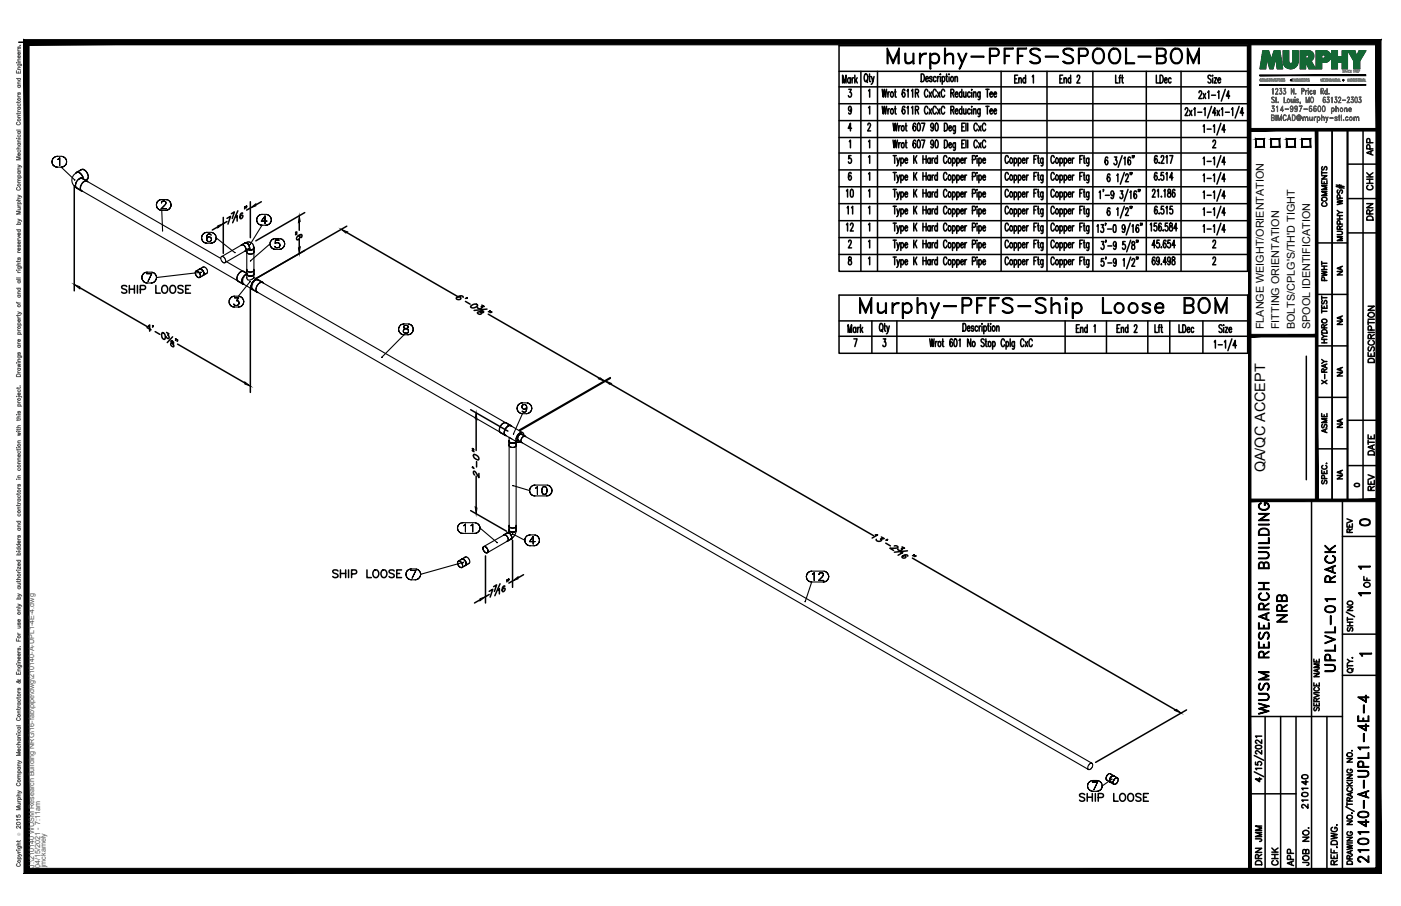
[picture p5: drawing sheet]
<svg xmlns="http://www.w3.org/2000/svg" width="432mm" height="279mm" viewBox="0 0 432 279" stroke-linecap="round" stroke-linejoin="round" font-family="sans-serif">
<defs><g id="words">
<g font-size="10.6">
<text x="272.3" y="22.6">Murphy-PFFS-SPOOL-BOM</text>
<text x="263.9" y="99.5">Murphy-PFFS-Ship Loose BOM</text>
</g>
<g font-size="6.6">
<text x="397.6" y="193" transform="rotate(-90 397.6 193)">NRB</text>
<text x="412.4" y="208.1" transform="rotate(-90 412.4 208.1)">UPLVL-01 RACK</text>
<text x="391.9" y="221.5" transform="rotate(-90 391.9 221.5)">WUSM RESEARCH BUILDING</text>
<text x="422.6" y="267.1" transform="rotate(-90 422.6 267.1)">210140-A-UPL1-4E-4</text>
</g>
<g font-size="5.7">
<text x="36.3" y="91.7">SHIP LOOSE</text>
<text x="331.6" y="248.4">SHIP LOOSE</text>
</g>
<g font-size="5.3">
<text x="263.9" y="62.1" transform="rotate(-90 263.9 62.1)">10</text>
<text x="263.9" y="72.3" transform="rotate(-90 263.9 72.3)">12</text>
<text x="417.7" y="163.3">0</text>
<text x="101.2" y="179.2">SHIP LOOSE</text>
<text x="389.8" y="260.7" transform="rotate(-90 389.8 260.7)">JMM</text>
<text x="389.8" y="267.8" transform="rotate(-90 389.8 267.8)">DRN</text>
<text x="399.7" y="268.1" transform="rotate(-90 399.7 268.1)">APP</text>
</g>
<g font-size="4.9">
<text x="424" y="49" transform="rotate(-90 424 49)">APP</text>
<text x="424" y="59.6" transform="rotate(-90 424 59.6)">CHK</text>
<text x="409.9" y="64.9" transform="rotate(-90 409.9 64.9)">COMMENTS</text>
<text x="424" y="69.1" transform="rotate(-90 424 69.1)">DRN</text>
<text x="409.9" y="87.8" transform="rotate(-90 409.9 87.8)">PWHT</text>
<text x="424.4" y="112.9" transform="rotate(-90 424.4 112.9)">DESCRIPTION</text>
<text x="409.9" y="119.6" transform="rotate(-90 409.9 119.6)">X-RAY</text>
<text x="409.9" y="134.8" transform="rotate(-90 409.9 134.8)">ASME</text>
<text x="424.4" y="141.5" transform="rotate(-90 424.4 141.5)">DATE</text>
<text x="424.4" y="152.4" transform="rotate(-90 424.4 152.4)">REV</text>
<text x="417.7" y="165.5" transform="rotate(-90 417.7 165.5)">REV</text>
<text x="423" y="182.4" transform="rotate(-90 423 182.4)">OF</text>
<text x="403.9" y="250.5" transform="rotate(-90 403.9 250.5)">210140</text>
<text x="394.8" y="268.1" transform="rotate(-90 394.8 268.1)">CHK</text>
<text x="404.3" y="268.1" transform="rotate(-90 404.3 268.1)">JOB NO.</text>
</g>
<g font-size="4.4">
<text x="263.5" y="67.4" transform="rotate(-90 263.5 67.4)">11</text>
<text x="414.5" y="86.1" transform="rotate(-90 414.5 86.1)">NA</text>
<text x="414.5" y="101.2" transform="rotate(-90 414.5 101.2)">NA</text>
<text x="414.5" y="117.1" transform="rotate(-90 414.5 117.1)">NA</text>
<text x="414.5" y="133" transform="rotate(-90 414.5 133)">NA</text>
<text x="389.9" y="145.7" transform="rotate(-90 389.9 145.7)">QA/QC ACCEPT</text>
<text x="414.5" y="148.9" transform="rotate(-90 414.5 148.9)">NA</text>
</g>
<text font-size="4" x="416.3" y="151.3">0</text>
<g font-size="3.5">
<text x="417.3" y="176.7">1</text>
<text x="417.3" y="184.9">1</text>
<text x="417.7" y="203.6">1</text>
</g>
<g font-size="3.3">
<text x="389.5" y="101.5" transform="rotate(-90 389.5 101.5)">FLANGE WEIGHT/ORIENTATION</text>
<text x="394.3" y="101.5" transform="rotate(-90 394.3 101.5)">FITTING ORIENTATION</text>
<text x="399.1" y="101.5" transform="rotate(-90 399.1 101.5)">BOLTS/CPLG'S/TH'D TIGHT</text>
<text x="403.8" y="101.5" transform="rotate(-90 403.8 101.5)">SPOOL IDENTIFICATION</text>
</g>
<g font-size="2.2" fill="#545454">
<text x="10.5" y="267.5" transform="rotate(-90 10.5 267.5)">J:\210140 WUSM Research Building NRG\16-fab\pipe\dwg\210140-A-UPL1-4E-4.dwg</text>
<text x="12.4" y="267.5" transform="rotate(-90 12.4 267.5)">04/15/2021 - 7:11am</text>
<text x="14.1" y="267.4" transform="rotate(-90 14.1 267.4)">jmckamely</text>
</g>
<text font-size="1.3" fill="#545454" x="6.3" y="257.9" transform="rotate(-90 6.3 257.9)">Ó</text>
</g></defs>
<!-- layer: HP-HWR-PIPE -->
<g fill="none" stroke="#000" stroke-width=".34">
<path d="M16 49.9l.1 .5-.1-.5M16.1 49.3l-.1 .6 .1-.6M16.1 50.4l.2 .5-.2-.5M16.3 48.9l-.2 .4 .2-.4M16.3 50.9l.4 .3-.4-.3M16.7 48.5l-.4 .4 .4-.4M16.7 51.2l.5 .3-.5-.3M17.2 48.3l-.5 .2 .5-.2M17.2 51.5h.5h-.5M17.7 48.2l-.5 .1 .5-.1M17.7 51.5h1.2M17.7 48.2h1.2"/>
<path d="M17.8 49.1h.3h-.3M18.1 49.1l.3-.4-.3 .4M18.4 48.7v2.4v-2.4M18.9 51.5h.5h-.5M18.9 51.5l4.1 4M19.4 48.3l-.5-.1 .5 .1M19.4 51.5l.4-.3-.4 .3M19.8 48.5l-.4-.2 .4 .2M19.8 51.2l.4-.3-.4 .3M20.2 48.9l-.4-.4 .4 .4M20.2 50.9l.3-.5-.3 .5M20.5 49.3l-.3-.4 .3 .4"/>
<path d="M20.5 50.4v-.5v.5M20.5 49.9v-.6v.6M23 55.4h.1M23.1 57.2l.1 .1M23.4 56.4l-.2 .8 .2 .7 1.7 1-.4-.8 .4-1.3M23.4 56.4l-.1 1.1 .4 .4 51.2 29.6-.2-.1M23.6 53.1a2.02 2.02 0 0 1 2.1 1.9M23.6 58l.3 .1M23.7 53.2l.2-.1-.5 .3M23.7 53.2a2.61 2.61 0 0 0-1.6 2.4 2.61 2.61 0 0 0 1.6 2.3M23.7 56l-.3 .4M23.9 53.1l.6 .2z"/>
<path d="M23.9 55.6l-.5 .8M23.9 55.7a1.66 1.66 0 0 0-.2 2.2M24.5 53.3l1 1.3zM24.5 55.1l-.6 .6M24.8 55h.5M24.8 55l-.3 .1M24.9 52.4l.2-.1-1.7 1.1M25.1 54.9l-.6 .2M25.1 54.9l43 24.8M25.1 52.3l.5-.1 1 .7M25.1 58.9l.3 .1M25.1 54.9l-.3 .1"/>
<path d="M25.1 54.9l.2 .1M25.1 56.9l-.3 1.2 .3 .7-1.4-.9M25.1 58.8l.3 .1M25.2 54.9l.1 .1M25.3 55l1.5 .9h-.5l-.9 .6M25.3 56.5l-.2 .4M25.4 54.9l-.9 .1-.6 .6M25.5 54.6l.1 .4M25.6 55.1l-.2-.2 1.5 .9-.9 .1-.7 .6M25.6 55v.1M25.7 55v.1M26.6 52.9l-1.2-.6-1.7 .9"/>
<path d="M26.6 55.4h.3l-.4 .2M26.6 52.9a1.58 1.58 0 0 1-.2 2.6M26.8 55.9l.2 .2M26.9 53.3l.3 1.2-.3 .9M26.9 55.8l.2 .3M48.2 63.2l.1 .5-.1-.5M48.3 62.7l-.1 .5 .1-.5M48.3 63.7l.2 .5-.2-.5M48.5 62.2l-.2 .5 .2-.5M48.5 64.2l.4 .3-.4-.3M48.9 61.8l-.4 .4 .4-.4M48.9 64.5l.4 .3-.4-.3"/>
<path d="M49.3 61.6l-.4 .2 .4-.2M49.3 64.8l.6 .1-.6-.1M49.7 64.4h1.6h-1.6M49.8 62.6h.1M49.8 62.5l.1-.3-.1 .3M49.9 61.5l-.6 .1 .6-.1M49.9 61.5h1.1M49.9 62.2h.1M50 62.1l.2-.1-.2 .1M50.2 62h.5h-.5M50.7 62l.2 .1-.2-.1M50.8 63.3l-1.1 1.1 1.1-1.1"/>
<path d="M50.9 62.1h.1M51 62.9l-.2 .4 .2-.4M51 62.2l.1 .3-.1-.3M51 64.9l.6-.1-.6 .1M51 64.9h-1.1l.2 6.2M51.1 62.7l-.1 .2 .1-.2M51.1 62.5v.2v-.2M51.6 61.6l-.6-.1 .6 .1M51.6 64.8l.5-.3-.5 .3M52.1 61.8l-.5-.2 .5 .2M52.1 64.5l.3-.3-.3 .3M52.4 62.2l-.3-.4 .3 .4"/>
<path d="M52.4 64.2l.2-.5-.2 .5M52.6 62.7l-.2-.5 .2 .5M52.6 63.7l.1-.5-.1 .5M52.7 63.2l-.1-.5 .1 .5M62.1 73.3l.1 .6-.1-.6M62.2 72.8l-.1 .5 .1-.5M62.2 73.9l.2 .4-.2-.4M62.4 72.4l-.2 .4 .2-.4M62.4 74.3l.4 .4-.4-.4M62.8 72l-.4 .4 .4-.4M62.8 74.7l.5 .2-.5-.2M63.3 71.7l-.5 .3 .5-.3"/>
<path d="M63.3 74.9l.5 .1-.5-.1M63.7 73.2v.5v-.5M63.8 71.7h-.5h.5M63.8 75h1.2M63.8 71.7h1.2M63.8 72.6l-.1 .6 .1-.6M63.8 73.4v.8zM63.8 74.2l.2 .2-.2-.2M64 72.2l-.2 .4 .2-.4M64 73.2l-.2 .2 .2-.2M64 74.4l.4 .1-.4-.1M64.4 72.2h-.4h.4"/>
<path d="M64.4 73.1l-.4 .1 .4-.1M64.4 74.5h.1M64.5 73.1h.1M64.5 74.5l.3-.1-.3 .1M64.6 72.2h-.2h.2M64.8 73.2l-.3-.1 .3 .1M64.8 74.4l.3-.2-.3 .2M64.9 72.2h-.3h.3M65 75l.5-.1-.5 .1M65.1 73.4l-.3-.2 .3 .2M65.1 72.5l-.2-.3 .2 .3M65.1 74.2l.1-.3-.1 .3"/>
<path d="M65.1 73.4l.1 .5zM65.5 71.7h-.5h.5M65.5 74.9l.4-.2-.4 .2M65.9 72l-.4-.3 .4 .3M65.9 74.7l.4-.4-.4 .4M66.3 72.4l-.4-.4 .4 .4M66.3 74.3l.3-.4-.3 .4M66.6 72.8l-.3-.4 .3 .4M66.6 73.9v-.6v.6M66.6 73.3v-.5v.5M66.6 73.3l5.7 4.6M68.3 79.1a1.23 1.23 0 0 1 1 1.9"/>
<path d="M72.4 77.8h.1M74.5 75.5l.5 .1M74.5 75.6h-.1M75 75.6l.4 .3M75.4 75l.2-.1-1.3 .8M75.4 75.9l.4 1-.2 .5M75.4 75.9l.4 1-.2 .6M75.6 74.9h.1zM75.6 74.9l.3-.1 .6 .5M75.6 74.9l-7.3 4.2a1.25 1.25 0 0 0 1 1.9l7.4-4.2-1.1 .7M75.6 74.9l-1.1 .7h.5M75.6 74.9a1.7 1.7 0 0 1 1.8-.1 1.7 1.7 0 0 1 .9 1.6v1.3l-.1-.2"/>
<path d="M75.6 77.5h-.3M75.7 74.9h.2h-.2M75.7 74.9h.2M75.9 74.9l.2 .1-.2-.1M75.9 74.9l.2 .1M76 77.2v.5l.1-.2M76 77.7l.2 .3M76.1 77.2v7.3v-.1M76.1 77.2v.5M76.1 77.7l.1 .3M76.1 75l.6 .6M76.1 75l.2 .1"/>
<path d="M76.1 77.5v.2M76.2 76.9l-.1-.2v.2M76.2 78l.4 .3M76.4 78.2l.2 .1M76.5 75.3l.2 .3M76.5 75.3l.3 .5M76.6 77l.3 .1M76.6 78.3h.3M76.7 76.8l-1.3 .7M76.7 76.8h.1M76.7 75.6l.2 .5M76.7 76.8h-.1"/>
<path d="M76.8 76.7l-.1 .1M76.9 76.1v.4M76.9 76.1l-.1 .6M76.9 76.5l-.1 .2M76.9 77.1h.6h-.3M76.9 77.1h.6M76.9 76.5l-.2 .3M77.2 75.3h.1M77.5 77.1l.2-.1-.2 .1M77.7 77l.2-.1-.2 .1M77.7 77l-.2 .1M77.7 78.3h-.8"/>
<path d="M77.8 78.3h-.9M77.9 76.9l.2-.1-.2 .1M77.9 76.9l-.2 .1M77.9 78.2l-.2 .1M78.1 75.8l-.2 .2h.2M78.1 76.8l.1-.2-.1 .2M78.2 76.2h.1M78.2 76.2l.1 1.5v-.2M78.2 76.2v.1M78.2 78l-.4 .3M78.2 76.3l.1 .2zM78.2 76.6l.1-.2-.1 .2"/>
<path d="M78.2 76.6v8.1M78.2 76.6l-.1 .2M78.2 76.3l.1 .2M78.2 77.9l.1-.2-.2 .3M78.3 76.4l-.1 .4a1.48 1.48 0 0 1-1.7 .1l.4 .2M79.1 67.8l.1 .5-.1-.5M79.2 67.3l-.1 .5 .1-.5M79.2 68.3l.2 .5-.2-.5M79.4 66.8l-.2 .5 .2-.5M79.4 68.8l.4 .4-.4-.4M79.8 66.4l-.4 .4 .4-.4M79.8 69.2l.4 .2-.4-.2"/>
<path d="M80.2 66.2l-.4 .2 .4-.2M80.2 69.4l.6 .1-.6-.1M80.5 68.2h1.8h-1.8M80.8 66.1l-.6 .1 .6-.1M80.8 66.1h1.1M81.7 66.6l-1.2 1.6 1.2-1.6M81.7 66.6v2.4v-2.4M81.9 69.5l.6-.1-.6 .1M81.9 69.5h-1.1l-3.7 5.8M82.5 66.2l-.6-.1 .6 .1M82.5 69.4l.4-.2-.4 .2M82.9 66.4l-.4-.2 .4 .2"/>
<path d="M82.9 69.2l.4-.4-.4 .4M83.2 75.2l.1 .5-.1-.5M83.2 75.2l-5.9 5.2M83.3 74.7l-.1 .5 .1-.5M83.3 75.7l.3 .5-.3-.5M83.3 66.8l-.4-.4 .4 .4M83.3 68.8l.3-.5-.3 .5M83.6 74.2l-.3 .5 .3-.5M83.6 76.2l.3 .4-.3-.4M83.6 67.3l-.3-.5 .3 .5M83.6 68.3v-.5v.5M83.6 67.8v-.5v.5"/>
<path d="M83.9 73.9l-.3 .3 .3-.3M83.9 76.6l.5 .2-.5-.2M84.4 73.6l-.5 .3 .5-.3M84.4 76.8l.5 .1-.5-.1M84.8 76.2l-.1-.2 .1 .2M84.8 75h.1M84.9 73.6h-.5h.5M84.9 74l-.1 1 .1-1M84.9 76.3h.1M84.9 75l.3-.2-.3 .2M84.9 76.9h1.2M84.9 73.6h1.2"/>
<path d="M85.2 76.4l-.3-.1 .3 .1M85.2 74.8h.4h-.4M85.6 76.4h-.4h.4M85.6 74.8l.3 .2-.3-.2M85.9 76.3l-.3 .1 .3-.1M85.9 75l.3 .2-.3-.2M86 74h-1.1h1.1M86.1 76.9l.5-.1-.5 .1M86.2 76.1l-.3 .2 .3-.2M86.2 75.2l.1 .3-.1-.3M86.3 75.5l-.1 .6zM86.6 73.6h-.5h.5"/>
<path d="M86.6 76.8l.5-.2-.5 .2M87.1 73.9l-.5-.3 .5 .3M87.1 76.6l.3-.4-.3 .4M87.4 74.2l-.3-.3 .3 .3M87.4 76.2l.3-.5-.3 .5M87.7 74.7l-.3-.5 .3 .5M87.7 75.7v-.5v.5M87.7 75.2v-.5v.5M43.8 85.1l-.1 .5 .1-.5M44.1 84.6l-.3 .5 .3-.5M44.4 84.2l-.3 .4 .3-.4M44.9 84l-.5 .2 .5-.2"/>
<path d="M45.2 84.4h1.6h-1.6M45.4 83.9l-.5 .1 .5-.1M45.4 83.9h1.2M46.8 84.4l-1.2 2.4 1.2-2.4M47.1 84l-.5-.1 .5 .1M47.6 84.2l-.5-.2 .5 .2M47.9 84.6l-.3-.4 .3 .4M48.2 85.1l-.3-.5 .3 .5M60.4 83.6h.4l.4 .2M60.4 84.9l.2 .3M60.4 83.6l-.2 .3 .2 1M60.4 83.6l.6 .1"/>
<path d="M60.4 84.9l.4 .4M61.2 83.8l.3 .5M61.5 84.3h.1M61.5 84.3l-.1-.2 .3 .7M61.5 83h.4M61.5 84.3l.1 .2M61.5 83l.8 .2-.3-.1M61.5 83l-.1 .1M61.7 83h-.2M61.7 84.8v.6M61.8 84.8l-.1 .7M61.9 83l.8 .9"/>
<path d="M61.9 83h.1M61.9 83l.6 .4M61.9 84h.2l-13.9 1.6v-.5v.5M62 83l.5 .4M62.3 83.2l.3 .4zM62.5 82.5l-2.1 1.1M62.5 82.5l-2.2 1.2-.1 .7 .2 .5M62.5 83.4l.4 .8-.1 .6M62.6 84.9h.1M62.6 82.4a1.29 1.29 0 0 1 1.1 1.9M62.6 84.9h-.1M62.6 84.9l-1.1 .7 .2-.2"/>
<path d="M62.7 83.9l-.1-.3 .1 .3M62.7 84.8l-.1 .1 .1-.1M62.7 84.8l.1-.2-.1 .2M62.7 84.8l-.1 .1M62.7 83.9l.1 .2M62.8 84.1l-.1-.2 .1 .2M62.8 84.1v.5zM62.8 84.1l-.1 .7M62.9 84.4h.2zM63.5 84.3h.2l-2.3 1.3M63.6 84.4l.1-.1-1.1 .6M69.8 80.7l6.2 3.6-.9-.5a1.95 1.95 0 0 0-1.7 2.9l1.7 .9"/>
<path d="M70.6 93l.1 .5-.1-.5M70.7 92.5l-.1 .5 .1-.5M70.7 93.5l.2 .5-.2-.5M70.9 92.1l-.2 .4 .2-.4M70.9 94l.4 .4-.4-.4M71.3 91.7l-.4 .4 .4-.4M71.3 94.4l.4 .2-.4-.2M71.7 91.4l-.4 .3 .4-.3M71.7 94.6l.5 .1-.5-.1M72.1 93.8l.2 .3zM72.2 91.3l-.5 .1 .5-.1M72.2 94.7h1.3"/>
<path d="M72.3 91.8h1.3h-1.3M72.3 94.1l.7 .1zM72.9 92.7h.3h-.3M73.2 92.7l.2 .2-.2-.2M73.3 94.1l-.3 .1 .3-.1M73.3 86.8l.3 .1M73.4 92.9h.1M73.5 94.7l.5-.1-.5 .1M73.6 91.8l-.7 .9 .7-.9M73.6 93.9l-.3 .2 .3-.2M73.6 92.9v.4v-.4M73.6 93.3v.6z"/>
<path d="M74 91.4l-.5-.1 .5 .1M74 94.6l.5-.2-.5 .2M74.5 91.7l-.5-.3 .5 .3M74.5 94.4l.3-.4-.3 .4M74.7 87.4l3.1 1.8-.2-.2M74.8 92.1l-.3-.4 .3 .4M74.8 94l.2-.5-.2 .5M74.8 87.6l.4 .1M75 92.5l-.2-.4 .2 .4M75 93.5l.1-.5-.1 .5M75.1 85.2l1-.6zM75.1 87.6l-.2-.1 .2 .1"/>
<path d="M75.1 93l-.1-.5 .1 .5M75.1 85.2l-.5 1.2 .1 1M75.1 83.7l.2 .1M76 84.2l-.9-.5a2.05 2.05 0 0 0-1.8 3.1l1.5 .8a2.17 2.17 0 0 1 1.2-3.1M76.1 84.5l.3 .4M76.1 84.5v1.2a.92 .92 0 0 0 .6 .7 .92 .92 0 0 0 1-.3l.6-.4M76.1 83.3v1.2M76.1 83.3l.1 .3M76.1 84.5l.1 .3M76.1 83.1l-.1 .2zM76.1 84.4l-.1 .1M76.1 84.4a.96 .96 0 0 0 1.4 .7l-.3 .1"/>
<path d="M76.1 85.5v.2M76.1 84.4v.1M76.2 83.6l-.2-.3 .2 1.6M76.2 84.9l.4 .2-.2-.2M76.2 83.6l.4 .2M76.2 84.8l.2 .1M76.4 83.7l.2 .1M76.4 84.9l.5 .2M76.6 83.8l.3 .1M76.9 85.1h-.3l.3 .1M76.9 85.1l.3 .1h-.3M76.9 85.1l.3 .1"/>
<path d="M77.1 86.9l-3.6 4.4h-1.3M77.3 80.4l-.1 .1zM77.5 85.1h.2h-.2M77.5 88v.8M77.5 85.1l-.3 .1M77.5 88.8l.1 .2M77.6 87.7l-.1 1.1M77.6 89l-.1-.2 .1 .2M77.6 89l78.2 45.2a1.97 1.97 0 0 1 .8-2.8M77.6 87.7l-.1 .3M77.6 89l.2 .2M77.7 85.1l.2-.2-.2 .2"/>
<path d="M77.7 87.2l-.3 .9 .1 1 1.7 1.1-.3-.5 .1-1.2M77.7 83.8l.6-.5v1.4l-.5 .4M77.7 83.8l-.8 .1M77.7 85.1h-.2M77.7 89.3l.3 .1M77.8 87.2l-.2 .5M77.8 83.8l-.9 .1M77.9 84.9l.2-.1-.2 .1M78 86.9l-.3 .3M78 86.9l-.2 .3M78.1 85l-.2-.1 .2 .2M78.1 84.8h.1"/>
<path d="M78.1 84.8l-.4 .3M78.2 83.6l-.4 .2M78.2 84.7l.1-.2-.1 .2M78.2 83.4l.1-.1v1.2M78.2 84.7l-.1 .1M78.2 84.4l.1 .1M78.3 84.5l-.1-.1 .1 .1M78.3 85.6l1.1 .7-.2-.1M78.3 84.5l-.1 1.1M78.3 83.1v.2M78.6 86.3l.3-.1a2.1 2.1 0 0 0-1.1 3M78.6 86.3l-.6 .6"/>
<path d="M78.6 86.3l.3-.1-.3 .1M78.6 86.3l-.3 .3M78.9 86.2h.1M78.9 86.2h.3h-.3M79.1 88.5l-.1 1.1 .3 .5-1.5-.9M79.2 86.2l.2 .1-.2-.1M79.2 86.2l-.6 .1M79.2 86.2l1.8 1-.6-.1-.6 .3-.7 1.1M79.2 86.2l78.3 45.1-.9 .1M79.2 90.2h.3M79.3 90.1l.2 .1M79.4 86.3h.1"/>
<path d="M79.5 86.2l-.6-.1-.9 .8M79.5 90.2h.1M79.7 86.4l-.2-.2 1.5 .9-.9 .1-1.1 1.3M81 87.2l.1 .1M81 87.1l.2 .2M124 100l-.5 .2 .5-.2M124.5 99.9l-.5 .1 .5-.1M124.5 99.9h1.2M126.2 100l-.5-.1 .5 .1M117.8 110.2h.1M122.8 101.5l.1 .6-.1-.6M122.9 101l-.1 .5 .1-.5"/>
<path d="M122.9 102.1l.3 .4-.3-.4M123.2 100.6l-.3 .4 .3-.4M123.2 102.5l.3 .4-.3-.4M123.5 100.2l-.3 .4 .3-.4M123.5 102.9l.5 .3-.5-.3M124 103.2h.5h-.5M124.3 102.3v-.3v.3M124.3 102l.1-.3-.1 .3M124.4 102.5l-.1-.2 .1 .2M124.4 100.7v.2v-.2M124.4 100.9l.1 .3-.1-.3M124.4 101.7l.3-.2-.3 .2"/>
<path d="M124.5 100.5l-.1 .2 .1-.2M124.5 102.6h.1M124.5 101.2h.3h-.3M124.7 101.5l.3-.1-.3 .1M124.8 101.2l.4 .2-.4-.2M124.9 100.4l-.4 .1 .4-.1M124.9 102.7l-.4-.1 .4 .1M125 101.4l.5-.2-.5 .2M125.2 101.4l.3 .1-.3-.1M125.3 102.7h-.4h.4M125.3 100.4h-.4h.4M125.5 101.2h.2h-.2"/>
<path d="M125.5 101.5l.3 .2-.3-.2M125.7 102.6l-.4 .1 .4-.1M125.7 100.5l-.4-.1 .4 .1M125.7 101.2l.1-.3-.1 .3M125.7 103.2h.5h-.5M125.7 103.2h-1.2l-6.8 6.9M125.8 102.5l-.1 .1 .1-.1M125.8 100.7l-.1-.2 .1 .2M125.8 101.7l.1 .3-.1-.3M125.8 100.9v-.2v.2M125.9 102.3l-.1 .2 .1-.2M125.9 102v.3v-.3"/>
<path d="M126.2 103.2l.5-.3-.5 .3M126.7 100.2l-.5-.2 .5 .2M126.7 102.9l.4-.4-.4 .4M127.1 100.6l-.4-.4 .4 .4M127.1 102.5l.2-.4-.2 .4M127.3 101l-.2-.4 .2 .4M127.3 102.1l.1-.6-.1 .6M127.4 101.5l-.1-.5 .1 .5M154.2 133.5h.3M154.5 131l.6-.5 .7-.2 1.7 .9a2.07 2.07 0 0 0-1.8 3.1l-1.5-.8-.3-.5v-.8zM155.7 134.3l.4 .1M155.8 134.2l3.6 2.1-.2-.1"/>
<path d="M156 130.4l.2 .1M156.6 131.2l.1 .1M156.6 131.4a2.13 2.13 0 0 0-.8 2.8l.2 .1-.2-.1M156.9 137.2v.2l.1-1.6-.1 27.7 .1-.2M156.9 136.1l.3 .5M156.9 134.9v2.5M156.9 137.4l.3 .4 .8 .2-.8-.2zM156.9 136l.1 .2M156.9 136.1l.1 .2M157 135.8v.4zM157 136.2h.1M157 134.9l.7 .4"/>
<path d="M157 135.9v.4zM157 136.3h.1M157 136.2v.1M157 137.2l-.1 .2M157 135.9l-.1 .2M157 136.3v.1M157 136.3l.2 .2-.2-.2M157 136.4l.2 .1-.2-.1M157 136.3l.2 .2M157 136.4l.2 .1M157.2 136.6l.5 .1M157.2 131.3l.5 .2-.2-.2"/>
<path d="M157.2 136.5l.3 .1-.3-.1M157.2 136.5l.3 .1M157.5 136.6h.2h-.2M157.5 131.3l-1.5-.8a1.92 1.92 0 0 0-1.7 2.9l1.5 .8M157.5 131.3l3.6 2.1-.2-.1M157.5 136.6l.2 .1-.2-.1M157.5 136.6h.2M157.5 136.6l.2 .1M157.5 131.2l.3 .3M157.7 136.6h.3h-.3M157.7 136.7h.3h-.3M157.7 136.6h.3"/>
<path d="M157.7 136.7h.6M158 136.6h.3h-.3M158 136.7h.3h-.3M158 138l.8-.2 .3-.4-.3 .4zM158.3 136.6h.2h-.2M158.3 133.8h.1M158.3 136.7l.2-.1-.2 .1M158.5 136.6l.3-.1-.3 .1M158.5 136.6h-.5M158.5 136.6l-.5 .1M158.8 136.5l.1-.2-.1 .2M158.8 136.5l.3-.3v1.2v-.2"/>
<path d="M158.8 136.5l.1-.1-.1 .1M158.8 136.5l-.3 .1M158.8 136.6l-.5 .1M158.9 136.5v.1M158.9 136.3h.1M158.9 136.4h.1M158.9 136.3l-.1 .2M159 136.2l.1 27.3M159 136.2h.1M159 136.3l.1 1.1-.1-.2M159 136.3h.1M159 136.2l-.1 .1"/>
<path d="M159 136.3l-.1 .1M159.2 136.2l.4 .2 .7-.1M159.4 125.9l.1 .5-.1-.5M159.5 125.4l-.1 .5 .1-.5M159.5 126.4l.2 .5-.2-.5M159.5 135.1l.2 .7M159.5 135.1v.2M159.6 134.8l-.1 .3M159.7 135.9h.1M159.7 124.9l-.2 .5 .2-.5M159.7 126.9l.3 .3-.3-.3M159.7 135.8l.2 .1"/>
<path d="M159.7 135.8l.1 .1M159.8 134.3l-.2 .5M159.8 134.3l-.3 .5M160 124.6l-.3 .3 .3-.3M160 127.2l.5 .3-.5-.3M160 134.1l-.2 .2M160.2 133.8h.1M160.3 136.2v.1M160.4 133.9l-.7 .7M160.4 133.9h.2h-.2M160.5 124.3l-.5 .3 .5-.3M160.5 127.5l.5 .1-.5-.1"/>
<path d="M160.6 133.9h.1M160.8 133.9l.1 .2-.1-.2M160.8 133.9l1.1 .7-.8 .2M160.8 133.9l175.8 101.5a1.27 1.27 0 0 0-1.1 1.9l-175.8-101.5M160.8 136.4l.2 .1M160.8 133.9h-.5l-.5 .4M160.9 133.3a2.14 2.14 0 0 0-1.7 2.9M160.9 133.3l.4 .3 .1 .6-.3-.8M160.9 125.5h.1M160.9 125.4v-.3v.3M160.9 134l-.1-.1 1.1 .6-.8 .2M160.9 125.8v-.3v.3"/>
<path d="M160.9 125.1l.3-.3-.3 .3M161 124.2l-.5 .1 .5-.1M161 124.2h1.2M161.1 127l-.2-.2 .2 .2M161.1 134.7l-.5 1 .2 .8-1.3-.8v-.9M161.1 134.8a1.22 1.22 0 0 0-.3 1.6l-1.1-.6M161.2 126.1l-.3-.3 .3 .3M161.2 124.8l.3-.1-.3 .1M161.4 127.1l-.3-.1 .3 .1M161.5 126.2l-.3-.1 .3 .1M161.5 124.7h.1M161.7 127.1h-.3h.3"/>
<path d="M161.7 126.2h.1M161.7 124.7l.3 .1-.3-.1M162 134.6l.1 .1M162 126.1l-.3 .1 .3-.1M162 127l-.3 .1 .3-.1M162 124.8l.2 .3-.2-.3M162.2 125.8l-.2 .3 .2-.3M162.2 126.6l-.2 .4 .2-.4M162.2 125.1v.7zM162.2 127.6l.6-.1-.6 .1M162.2 127.6h-1.2l-2.7 6.2M162.3 126.1l-.1 .5 .1-.5"/>
<path d="M162.3 125.5v.6v-.6M162.8 124.3l-.6-.1 .6 .1M162.8 127.5l.4-.3-.4 .3M163.2 124.6l-.4-.3 .4 .3M163.2 127.2l.4-.3-.4 .3M163.6 124.9l-.4-.3 .4 .3M163.6 126.9l.2-.5-.2 .5M163.8 125.4l-.2-.5 .2 .5M163.8 126.4l.1-.5-.1 .5M163.9 125.9l-.1-.5 .1 .5M158.1 149.8h.1M158.1 149.8l5.1 1.5"/>
<path d="M163.2 151.3l.1 .5-.1-.5M163.3 150.8l-.1 .5 .1-.5M163.3 151.8l.2 .5-.2-.5M163.5 150.3l-.2 .5 .2-.5M163.5 152.3l.4 .3-.4-.3M163.9 149.9l-.4 .4 .4-.4M163.9 152.6l.5 .3-.5-.3M164.4 149.7l-.5 .2 .5-.2M164.4 152.9h.5h-.5M164.9 149.6l-.5 .1 .5-.1M164.9 152.9h3.6M164.9 149.6h3.6"/>
<path d="M165.1 150.5l.2-.1-.2 .1M165.3 150.4l.3-.3-.3 .3M165.6 150.1v2.4v-2.4M167 151.1v.4v-.4M167 151.5l.1 .5-.1-.5M167.1 150.5l-.1 .6 .1-.6M167.1 152l.2 .3-.2-.3M167.3 150.2l-.2 .3 .2-.3M167.3 152.3l.4 .2-.4-.2M167.7 150.1l-.4 .1 .4-.1M167.7 152.5h.2h-.2M167.9 150.1h-.2h.2"/>
<path d="M167.9 152.5l.4-.2-.4 .2M168.3 150.2l-.4-.1 .4 .1M168.3 152.3l.2-.3-.2 .3M168.5 150.5l-.2-.3 .2 .3M168.5 152.9h.5h-.5M168.5 152l.1-.5-.1 .5M168.5 150.5l.1 1zM169 149.7l-.5-.1 .5 .1M169 152.9l.4-.3-.4 .3M169.4 149.9l-.4-.2 .4 .2M169.4 152.6l.4-.3-.4 .3M169.8 150.3l-.4-.4 .4 .4"/>
<path d="M169.8 152.3l.2-.5-.2 .5M170 150.8l-.2-.5 .2 .5M170 151.8l.1-.5-.1 .5M170.1 151.3l-.1-.5 .1 .5M126.3 178.7l.5 .1-.5-.1M126.6 175.9h1.6h-1.6M126.8 175.5h-.5h.5M126.8 178.8h1.2M126.8 175.5h1.2M128 178.8l.5-.1-.5 .1M128.2 175.9l-1.2 2.4 1.2-2.4M128.5 175.5h-.5h.5"/>
<path d="M128.5 178.7l.4-.2-.4 .2M128.9 175.8l-.4-.3 .4 .3M128.9 178.5l.4-.4-.4 .4M129.3 176.1l-.4-.3 .4 .3M129.3 178.1l.3-.5-.3 .5M129.6 176.6l-.3-.5 .3 .5M129.6 177.6l.1-.5-.1 .5M141 162.8l.1 .6-.1-.6M141 173.8l.1 .3-.1-.3M141 173.4v.4M141 173.3v.5M141.1 162.3l-.1 .5 .1-.5"/>
<path d="M141.1 163.4l.2 .4-.2-.4M141.3 174.4l-.2-.3 .2 .3M141.3 173a1.35 1.35 0 0 1 1.3 1.2M141.3 173.1l-.2 .1M141.3 173.1h.5M141.3 161.9l-.2 .4 .2-.4M141.3 163.8l.4 .4-.4-.4M141.4 174.6l-.1-.2 .1 .2M141.4 174.6l.4 .3 .6 .1M141.4 174.6l.2 .2M141.7 161.5l-.4 .4 .4-.4M141.7 164.2l.5 .3-.5-.3"/>
<path d="M142.2 161.3l-.5 .2 .5-.2M142.2 164.5h.5h-.5M142.2 173.5l.2 .2M142.2 173.6l.1 .1M142.3 172.4h.4l.8 .7-.2-.3M142.3 173.7l.1 .2M142.4 172.5h.5l.6 .6M142.4 172.5l-.2 .1M142.4 173.7h.1M142.4 173.7l.2 .5M142.6 174.2l-.2 .8M142.7 161.2l-.5 .1 .5-.1"/>
<path d="M142.7 164.5h3.5M142.7 161.2h3.5M142.7 173.4h.2l-13.2 3.7-.1-.5 .1 .5M142.9 162.1l.2-.1-.2 .1M142.9 172.5l.4 .3M143.1 162l.4-.3-.4 .3M143.3 171.9l.1-.1-2.1 1.2-.3 .4M143.3 172.8l.2 .3M143.3 171.9l.2-.1-2.2 1.3M143.4 171.8a1.33 1.33 0 0 1 1.2 2M143.5 161.7v2.3v-2.3M143.5 174.4l-1.1 .6"/>
<path d="M143.5 173.1l.1 .2M143.6 173.3l-.1-.2 .1 .2M143.6 174.2l-.1 .2M143.6 173.3l.1 .5M143.6 173.3l.1 .3M143.7 173.6l-.1-.3v.9M143.7 173.6v.5M143.7 174.1l-.2 .3M143.7 173.8l-.1 .4M143.7 173.6v.2M143.7 173.8v.3M144.4 173.8l-2 1.2-.6-.1"/>
<path d="M144.4 173.8h.2l-1.1 .6M145.1 162.1l.3-.1-.3 .1M145.4 162l.3-.3-.3 .3M145.7 161.7v2.3v-2.3M146.2 164.5h.6h-.6M146.8 161.3l-.6-.1 .6 .1M146.8 164.5l.4-.3-.4 .3M147.2 161.5l-.4-.2 .4 .2M147.2 164.2l.4-.4-.4 .4M147.6 161.9l-.4-.4 .4 .4M147.6 163.8l.3-.4-.3 .4M147.9 162.3l-.3-.4 .3 .4"/>
<path d="M147.9 163.4v-.6v.6M147.9 162.8v-.5v.5l5.3 4.5M148.9 169.3v-.2v.2M148.9 169.1v-.2v.2M148.9 168.9l.1-.2-.1 .2M148.9 169.3l.2 .5M148.9 168.9v.2M149 169.6l-.1-.3 .1 .3M149 168.7l.1-.1-.1 .1M149.1 169.8l-.1-.2 .1 .2M149.1 169.8l.2 .3M149.3 170.1l-.2-.3 .2 .3"/>
<path d="M149.3 168.5l-.2 .1 .2-.1M149.3 168.5l-.2 .1M149.3 168.5l.1 .1M149.4 170.3l-.1-.2 .1 .2M149.4 168.6l-.1-.1 .1 .1M149.4 168.6l.4 .2zM149.4 170.3l.2 .1M149.6 170.4l-.2-.1 .2 .1M149.6 168.6l.2 .2M149.8 170.5l-.2-.1 .2 .1M150 169l-.2-.2 .2 .2M150 170.5h-.2h.2"/>
<path d="M150 169l.2 .2M150.2 169.2l-.2-.2 .2 .2M150.2 170.5h-.2h.2M150.2 170.5l.1-.2-.1 .2M150.2 169.2l.1 .2M150.3 169.4l-.1-.2 .1 .2M150.3 170.3l.1-.1-.1 .1M150.3 169.4l.1 .6M150.4 169.7l-.1-.3 .1 .3M150.4 169.7v.5zM150.4 170l-.1 .3M150.6 170l-.1 .1"/>
<path d="M155.3 164.9l.6 .1 .5 .6M155.3 165l-.1 .1M156.1 165.1l.3 .5M156.2 164.4l.2-.1-1.3 .8M156.3 164.5l-7.3 4.2M156.4 166.9l1.1-.7-7.3 4.3M156.4 164.4l.2-.1-.3 .2M156.4 164.4l-1.1 .6h.6M156.4 166.9h-.2M156.4 165.6l.2 .5M156.5 164.2l-.1 .2M156.5 164.2l-.1 .1"/>
<path d="M156.5 164.2l.7 .3 .3 .5M156.6 164.3h.1h-.1M156.6 164.3l-.2 .1M156.6 164.3h.1M156.6 166.1v.5M156.6 166.6l-.2 .3M156.7 164.3l.8 .7M156.7 164.3l.3 .1-.3-.1M156.9 163.3v.2M156.9 162.2v1.4l-.4 .6M156.9 163.5l.3 .4 .5 .2M156.9 162.2l.3 .5"/>
<path d="M157 164.4l.5 .6zM157 163.3a.9 .9 0 0 0 1.3 .8h-.3M157 162l-.1 .2M157 163.3l-.1 .2M157 164.2v.2l-.1-.2M157.2 162.7l-.3-.5v1.4l.3 .3 .8 .2h-.3M157.2 162.7l.8 .2 .8-.2M157.2 162.7l.5 .1M157.5 166.2l-1.3 .7M157.5 165l.3 .8-.2 .3M157.5 165l.2 .5M157.6 166.1l-.1 .1"/>
<path d="M157.6 166.2h-.1M157.7 165.5v.4M157.7 165.5l-.1 .6M157.7 165.9l-.1 .2M157.7 164.1h.3M158 164.7h.1M158 164.7l3.7 1.9M158.3 164.1l.2-.1-.2 .1M158.5 164l.3-.1-.3 .1M158.5 164l-.5 .1M158.8 163.9l.1-.1-.1 .1M158.8 162.7l.3-.5v1.3a3.4 3.4 0 0 1-1.6 2.8"/>
<path d="M158.8 163.9l-.3 .1M158.8 162.7l.3-.5v1.4l-.3 .3-.8 .2M158.8 162.7l-.5 .1M158.9 162.8v.2M158.9 163.8h.1M158.9 163.8l-.1 .1M159 163.3v.3M159 163.6l.1-.1-.1 .1M159 163.6l-.1 .2M159 162l.1 .2-.1-.2M159.1 163.5l-.1-.2 .1 .2M159.1 163.3v.2"/>
<path d="M161.7 166.6l.1 .5-.1-.5M161.8 166.1l-.1 .5 .1-.5M161.8 167.1l.2 .5-.2-.5M162 165.6l-.2 .5 .2-.5M162 167.6l.4 .4-.4-.4M162.4 165.3l-.4 .3 .4-.3M162.4 168l.5 .2-.5-.2M162.9 165l-.5 .3 .5-.3M162.9 168.2l.5 .1-.5-.1M163.2 167h1.7h-1.7M163.4 165h-.5h.5M163.4 168.3h1.2"/>
<path d="M163.4 165h1.2M164.3 165.4l-1.1 1.6 1.1-1.6M164.3 165.4v2.4v-2.4M164.6 168.3l.5-.1-.5 .1M165.1 165h-.5h.5M165.1 168.2l.5-.2-.5 .2M165.6 165.3l-.5-.3 .5 .3M165.6 168l.3-.4-.3 .4M165.9 165.6l-.3-.3 .3 .3M165.9 167.6l.3-.5-.3 .5M166.2 166.1l-.3-.5 .3 .5M166.2 167.1l.1-.5-.1 .5"/>
<path d="M166.3 166.6l-.1-.5 .1 .5M248.5 177.8l.1 .5-.1-.5M248.6 177.3l-.1 .5 .1-.5M248.6 178.3l.2 .5-.2-.5M248.8 176.9l-.2 .4 .2-.4M248.8 178.8l.4 .4-.4-.4M249.2 176.5l-.4 .4 .4-.4M249.2 179.2l.5 .2-.5-.2M249.7 176.2l-.5 .3 .5-.3M249.7 179.4l.5 .1-.5-.1M250.2 176.1l-.5 .1 .5-.1M250.2 176.1h3.5"/>
<path d="M250.4 177.1l.2-.1-.2 .1M250.6 177l.3-.4-.3 .4M250.9 176.6v2.4v-2.4M252.3 179h1.6h-1.6M252.4 177.2h.1M252.4 177.1l.1-.2-.1 .2M252.5 176.9h.1M252.6 176.7l.3-.1-.3 .1M252.9 176.6h.4h-.4M253.3 176.6l.3 .1-.3-.1M253.4 177.9l-1.1 1.1 1.1-1.1M253.6 176.7h.1"/>
<path d="M253.6 177.5l-.2 .4 .2-.4M253.6 176.9l.2 .2-.2-.2M253.7 179.5l.6-.1-.6 .1M253.7 179.5h-3.5l-2 6M253.8 177.3l-.2 .2 .2-.2M253.8 177.1v.2v-.2M254.3 176.2l-.6-.1 .6 .1M254.3 179.4l.4-.2-.4 .2M254.7 176.5l-.4-.3 .4 .3M254.7 179.2l.4-.4-.4 .4M255.1 176.9l-.4-.4 .4 .4M255.1 178.8l.2-.5-.2 .5"/>
<path d="M255.3 177.3l-.2-.4 .2 .4M255.3 178.3l.1-.5-.1 .5M255.4 177.8l-.1-.5 .1 .5M336.6 235.4a1.26 1.26 0 0 1-1.1 1.9M340.9 239.8v.3M341 239.6l.1-.3-.2 .8M342.3 238.6l-.6 .1-.6 .6 .6-.6M342.3 238.6l1 .7-.8 .2M342.3 238.6l.1 .1M342.3 238.8l-.1-.1 2.2 1.2h-.2M342.3 239.7l-.1 .2M342.4 239.7l-.4 .5"/>
<path d="M342.5 239.5l-.2 .2M343.1 239.2l.2 .1M343.3 239.3l.1 .1-.4-.1-.5 .2M343.3 239.3l1.1 .6-.2-.1M343.3 239.3l.2 .1M344.2 239.9h-.3l-.6 .7M344.4 239.9l.2 .5-.1 .5M344.4 239.9l.1 .2M335.5 241.4l-.2 .4 .2-.4M335.9 241l-.4 .4 .4-.4M336.4 240.8l-.5 .2 .5-.2M336.7 241.2h1.6h-1.6"/>
<path d="M336.9 240.7l-.5 .1 .5-.1M336.9 240.7h1.2M338.3 241.2l-1.2 2.4 1.2-2.4M338.6 240.8l-.5-.1 .5 .1M339 241l-.4-.2 .4 .2M339.4 241.4l-.4-.4 .4 .4M339.6 241.8l-.2-.4 .2 .4M340.9 240.1l.2 .5 1.1 .6-.2-.1M340.9 240.1l.2 .5M341.1 240.6l2.2 1.2-.2-.5 .1-.5M341.1 240.6h.2h-.2M342 240.7v-.3v.5"/>
<path d="M342 240.7v.2M342 240.9v.2M342 240.9l.1 .2M342 240.2v.2l.1-.2M342 240.2v.5M342.1 240.2v.9M342.1 241.1l.1 .1M342.1 240.2l-.1 .2M342.2 241.2l.1 .1M342.6 240.3l-2.9 2.1-.1-.6 .1 .6M342.7 241.3l.1-.2v.3M343.3 240.5h.1"/>
<path d="M343.4 240.4l-.2 .4M343.4 240.3l-.3 .8 .2 .8-1.3-.8M343.6 240.1l-.2 .2M344 241.6l-.4 .2M344.4 241.2l-.4 .4M344.4 241.2l-.3 .5M344.5 240.9l-.1 .3M344.6 240.2l-.1 .7"/>
</g>
<g fill="#000">
<circle cx="24.2" cy="55.4" r=".17"/>
<circle cx="24.5" cy="55.1" r=".17"/>
<circle cx="76.6" cy="77" r=".17"/>
<circle cx="76.7" cy="76.8" r=".17"/>
<circle cx="76.8" cy="76.7" r=".17"/>
<circle cx="76.9" cy="76.5" r=".17"/>
<circle cx="62.8" cy="84.6" r=".17"/>
<circle cx="74.5" cy="86.8" r=".17"/>
<circle cx="74.6" cy="87.1" r=".17"/>
<circle cx="74.6" cy="86.4" r=".17"/>
<circle cx="74.7" cy="86" r=".17"/>
<circle cx="74.7" cy="87.4" r=".17"/>
<circle cx="74.9" cy="85.6" r=".17"/>
<circle cx="76.1" cy="84.6" r=".17"/>
<circle cx="77.4" cy="88.4" r=".17"/>
<circle cx="77.5" cy="88" r=".17"/>
<circle cx="77.5" cy="88.8" r=".17"/>
<circle cx="77.6" cy="87.7" r=".17"/>
<circle cx="77.8" cy="87.2" r=".17"/>
<circle cx="77.8" cy="89.2" r=".17"/>
<circle cx="78" cy="86.9" r=".17"/>
<circle cx="79.2" cy="86.2" r=".17"/>
<circle cx="156.9" cy="131.3" r=".17"/>
<circle cx="159.5" cy="135.1" r=".17"/>
<circle cx="159.5" cy="135.5" r=".17"/>
<circle cx="142.4" cy="173.7" r=".17"/>
<circle cx="150.4" cy="170.2" r=".17"/>
<circle cx="157.5" cy="166.2" r=".17"/>
<circle cx="157.6" cy="166.1" r=".17"/>
</g>
<!-- layer: PS-BDR -->
<g fill="#000" stroke="#000" stroke-width=".31">
<path d="M388.3 26.1v.2l32.6-.2zM388.3 26.3l32.6-.2v.2z"/>
<path d="M388.3 23.1v.3l32.6-.3zM388.3 23.4l32.6-.3v.3z"/>
<path d="M7.4 12.2v257.2l1.6-1.6zM7.4 12.2l1.6 1.6v254zM7.4 12.2l1.6 1.6 416.6-1.6zM9 13.8l416.6-1.6-1.5 1.6zM425.6 12.2l-1.5 1.6 1.5 255.6zM424.1 13.8l1.5 255.6-1.5-1.6zM7.4 269.4h418.2l-1.5-1.6zM9 267.8h415.1l-416.7 1.6z"/>
</g>
<!-- layer: PS-BDR-T -->
<g fill="none" stroke="#000" stroke-width=".47">
<path d="M415.3 40v114.3h-4.7v-114.2v114.2h-4.8v-114.2M387 42.9h2.6v2.4h-2.6zM391.8 42.9h2.6v2.4h-2.6zM396.6 42.9h2.5v2.4h-2.5zM401.3 42.9h2.6v2.4h-2.6zM411.8 57.5l2.5 .5M411.8 57.1l2.5 .5M412.4 58.6l-.3 .3 .3 .7 .4-.1 .4-.9 .5 .1 .1 .6-.3 .3M412.8 57v1M413.3 57.1v1M405.8 74.9h9.5M412.1 71.3h1.2l.5 .5-.1 .4-.4 .2h-1.2"/>
<path d="M412.1 61.6l1.7 .4-1.7 .3 1.7 .4-1.7 .4M412.1 67.5h1.7M412.1 66.5h1.7M412.1 64.9l.8 .6M412.9 70.7l-.1-.9-.4-.1-.3 .3v.7h1.7M412.9 66.5v1M413 69.1l-.1-.9-.5-.1-.3 .3v.7h1.7M413 61.1l-.1-.9-.5-.1-.3 .3v.7h1.7M413.8 73h-1.7l1.7 .6-1.7 .6h1.7M413.8 65.5h-.9l-.8 .6M413.8 69.7l-.9 .5M405.8 90.8h9.5"/>
<path d="M407.4 94.1v1h1.6v-1M407.4 96h1.6M407.4 91.3v1.1M407.4 95.4v1.1M407.4 91.8h1.6M407.4 98.7a.74 .74 0 0 1 1.1-.3 .74 .74 0 0 1 .2 1.1 .76 .76 0 0 1-.9 .1 .76 .76 0 0 1-.4-.9zM407.6 92.7l-.2 .3v.6h.6l.3-.8 .4-.1 .3 .3-.3 .7M408.1 94.5v.6M402.6 109.8v38.1M405.8 106.7h9.5M407.4 105.7h1.6M407.4 104.7h1.6"/>
<path d="M407.4 103.1l.7 .6M407.4 102a.9 .9 0 0 1 1.6 .2v.5h-1.6zM408.1 101.1l-.1-.9-.3-.1-.3 .3v.7h1.6M408.1 104.7v1M409 103.7h-.9l-.7 .6M409 100.1l-.9 .5M405.8 122.5h9.5M405.8 138.4h9.5M407.4 145v1h1.6v-1M407.6 148.2l-.2 .3 .2 .7 .4-.2 .4-.8 .5 .1 .1 .5-.3 .4M407.7 143.5a.59 .59 0 0 0-.3 .7 .59 .59 0 0 0 .6 .5h.4a.59 .59 0 0 0 .6-.5 .59 .59 0 0 0-.4-.7M408.1 145.4v.6"/>
<path d="M408.2 147.6l-.1-.9-.4-.2-.3 .4v.7h1.6M408.8 142.9h.2z"/>
</g>
<!-- layer: PS-DIM -->
<path d="M5.8 13h419" fill="none" stroke="#000" stroke-width=".47"/>
<!-- layer: 0 -->
<g fill="none" stroke="#000" stroke-width=".47">
<path d="M415.3 40v114.3M420.1 40v114.3M415.3 50.6h9.5M415.3 61.2h9.5M415.3 71.8h9.5M415.3 129.6h9.5M415.3 143.6h9.5M386.6 238l2.9 1.5M386.6 233l2.9 1.5M387 235v.8l.8 .1a.62 .62 0 0 1 0-.9 .62 .62 0 0 1 .9 .1 .62 .62 0 0 1-.2 .9M387 230l1-.2 .7 .2 .2 .3a1.01 1.01 0 0 1-1 .7 1.01 1.01 0 0 1-.9-.7zM388.2 239.8v1.3l-1.2-.9h1.9"/>
<path d="M388.9 237h-1.9l.3 .4M388.9 231.4v1.2l-1.6-1.1-.3 .7 .4 .3M388.9 228.2v1.1l-1.6-1.1-.3 .7 .4 .3M388.9 227h-1.9l.3 .4"/>
</g>
<g fill="#000" stroke="#000" stroke-width=".31">
<path d="M384.8 13l.8 255.6v-255.6zM384.8 13l.8 255.6h-.8z"/>
<path d="M385.2 39.6v.8l39.6-.8zM385.2 40.4l39.6-.8v.8z"/>
<path d="M424.5 40l.8 114.3v-114.3zM424.5 40l.8 114.3h-.8z"/>
<path d="M385.2 153.9v.8l39.6-.8zM385.2 154.7l39.6-.8v.8z"/>
</g>
<!-- layer: PS-LOGO -->
<g fill="none" stroke="#545454" stroke-width=".31">
<path d="M5.2 19.4h.1M5.5 19.8h.9l.2 .1v.4M5.5 15.3l.3 .4M5.5 18.9h.8M5.5 15.7h.8M5.5 19.3h.8M5.7 19.8a.38 .38 0 0 0-.1 .5 .38 .38 0 0 0 .6 0 .38 .38 0 0 0-.1-.5M5.7 14.4l-.2 .6h.3l.3-.6 .2 .3-.2 .4M6.1 17.2a.37 .37 0 0 1 .2 .5 .37 .37 0 0 1-.6 0 .37 .37 0 0 1 .1-.5v.7M6.1 16.2a.37 .37 0 0 1 .2 .5 .37 .37 0 0 1-.6 0 .37 .37 0 0 1 .1-.5v.6M6.2 14h.1M6.3 18.2l-.8 .1 .2 .6"/>
<path d="M5.1 21.8v.7h1.2v-.7M5.1 24.2h1.2M5.4 37.7a.43 .43 0 0 0-.3 .5 .43 .43 0 0 0 .4 .3h.3a.43 .43 0 0 0 .5-.3 .43 .43 0 0 0-.3-.5M5.5 34l.3 .4M5.5 29.4l.3 .5M5.5 31.3v.4M5.5 34.8v.4M5.5 36.2h.8M5.5 34.4h.8M5.5 33.1h.8M5.5 29.9h.8M5.5 26.4h.8"/>
<path d="M5.5 25.9h.8M5.5 21.4h.8M5.7 33.1a.38 .38 0 0 0-.1 .5 .38 .38 0 0 0 .6 0 .38 .38 0 0 0-.1-.5M5.7 32a.4 .4 0 0 0-.1 .6 .4 .4 0 0 0 .6 0 .4 .4 0 0 0-.1-.6M5.7 28.6l-.2 .5h.3l.3-.5 .2 .2-.2 .4M5.7 26.4a.38 .38 0 0 0-.1 .5 .38 .38 0 0 0 .6 0 .38 .38 0 0 0-.1-.5M5.7 24.2a.38 .38 0 0 0-.1 .6 .38 .38 0 0 0 .6 0 .38 .38 0 0 0-.1-.6M5.7 22.1v.4M6.3 35.6h-.8l.2 .6M6.3 34.8l-.3 .3h-.9M6.3 31.3l-.3 .3h-.9M6.3 25.3h-.8l.2 .6"/>
<path d="M6.3 20.9h-.8l.2 .5M391.9 34.2l.2 .2M392 36.3l.6-.1v-.6l-.6-.1v1.6l.6-.1v-.6h-.6M392.1 30l.4-.1 .3 .3a.38 .38 0 0 0-.6-.2 .38 .38 0 0 0-.1 .5l.4 .3a.46 .46 0 0 1 .2 .7 .46 .46 0 0 1-.7-.1 .41 .41 0 0 0 .6 .1 .41 .41 0 0 0 0-.6l-.6-.4zM392.3 33.3a.53 .53 0 0 1 .5 .8 .53 .53 0 0 1-.9 0l.5 .3 .4-.4M392.4 27.2l-.1 1.9v-1.7l-.2 .2zM392.4 36.3l.3 .1v.6l-.8 .2v-1.8l.8 .2v.6l-.3 .2M392.5 33.4l.3 .5-.3 .5M392.7 32.8l-.7-.1h.8l-.5 .7M392.7 32.7l-.5 .7 .6 .4M393.1 30.5l.4 .1zM393.1 29l.8 .1h-.8l.7-1.3-.2-.5-.5 .4 .1-.3a.39 .39 0 0 1 .6 0 .39 .39 0 0 1 0 .5l-.7 1.2"/>
<path d="M393.3 35.4v1.8zM393.3 29.9v1.8zM393.4 33l.4-.3v1.7l-.1-1.6zM393.9 35.4l.5 1.5 .6-1.5v1.8l-.1-1.4-.5 1.4-.5-1.4v1.4zM393.9 31.4l.1 .3zM393.9 31.5h.1M394.4 28.8l.1 .2M394.7 27.9a.52 .52 0 0 1 .4 .7 .52 .52 0 0 1-.7 .3l-.1-.2 .4 .3 .3-.4M394.7 33.9l.9 .1h-1l.7-1.3v1.7v-1.5l-.6 1.1M394.8 28l.2 .5-.2 .5M395 27.3l-.6-.1h.6l-.3 .8M395 27.2l-.4 .8 .4 .1v.3"/>
<path d="M395.5 28.8l.2 .2M395.7 35.5l.4-.1 .3 .4-.3-.3a.83 .83 0 0 0-.6 .8 .83 .83 0 0 0 .6 .8l.3-.3a.44 .44 0 0 1-.4 .4 .44 .44 0 0 1-.5-.4l-.1-.7zM395.8 29.9v1.7l.7 .1h-.7zM395.8 27.9a.52 .52 0 0 1 .5 .7 .52 .52 0 0 1-.8 .3v-.2l.4 .3 .4-.4M396 28l.3 .5-.3 .5M396 33.6l1.2 .1zM396.2 27.3l-.6-.1h.7l-.5 .8M396.2 27.2l-.4 .8 .3 .1 .2 .3M396.9 30.6a.52 .52 0 0 1 .6 .5 .52 .52 0 0 1-.6 .5l-.2-.4zM396.9 36.8h.8M397 36.7h.7M397.3 35.4l.6 1.8-.6-1.5-.5 1.5z"/>
<path d="M397.7 33.3l.3 .4 .5-.4M397.7 33.1l.3-.3 .5 .3M397.8 34.3h.5M397.9 30.5l.1 1 .3 .1 .3-.2-.3 .3-.4-.3zM398 27.2l.8 1.6v-1.6v1.9l-.8-1.6v1.6zM398 32.8l-.3 .4 .3 .5M398.2 32.8l.3 .5-.2 1.1M398.3 35.4a.89 .89 0 0 1 1 .9 .89 .89 0 0 1-1 .9zM398.3 35.5a.8 .8 0 0 1 .9 .8 .8 .8 0 0 1-.9 .8zM398.5 33.5l-.2 .2a.49 .49 0 0 1-.6-.2 .49 .49 0 0 1 .1-.6 .49 .49 0 0 1 .7 0v.4a.81 .81 0 0 1-.5 1.1l-.3-.2 .1 .2M398.5 33.3l-.3 .4M398.6 30.5v1.2z"/>
<path d="M399 30l.1 .2zM399.1 33.3l.3 .4 .4-.4M399.1 33.1l.3-.3 .4 .3M399.1 30h.1M399.1 30.5v1.2zM399.1 34.3h.6M399.4 28.8v.3zM399.4 28.9h.1M399.4 32.8l-.3 .4 .3 .5M399.5 32.8l.3 .5-.2 1.1M399.6 31.5h.6M399.6 30.8l.6 .6-.2 .3-.4-.3 .1 .2"/>
<path d="M399.6 30.7h.6M399.7 30.6v.3M399.8 33.5l-.1 .2a.48 .48 0 0 1-.7-.5 .48 .48 0 0 1 .8-.3l.1 .4a.83 .83 0 0 1-.5 1.1l-.3-.2 .1 .2M399.8 33.3l-.3 .4M399.9 35.6a.74 .74 0 0 1 1 .2 .74 .74 0 0 1-.1 1l-.1-1 .1 .9a.71 .71 0 0 0 0-1 .71 .71 0 0 0-1 0 .71 .71 0 0 0 0 1l.4 .4 .6-.2a.78 .78 0 0 1-1.1 0 .78 .78 0 0 1 .1-1.1zM400.1 30.6l.1 .2-.2-.3-.4 .3 .6 .5M400.1 31.2v.4M400.7 31.5h.1M400.8 31.9l-.1-.5-.1 .6M400.8 31.7v.1M401.3 28.1l.6-.1v-.6l-.6-.1-.1 1.8v-1.9h.5l.2 .8-.6 .2M401.3 32.7l-.7 1.7 .7-1.7h-.9l.9 .1"/>
<path d="M401.6 36v1.2zM401.8 33.6l1.2 .1zM401.8 36.1h.5l.1 1.1-.2-1-.3-.1-.3 .3zM402.4 27.8v1.3zM402.5 29.9l.5 1.5 .5-1.5v1.8l-.1-1.4-.4 1.4-.4-1.4-.1 1.4zM402.6 36.1h.4l.1 1.1-.1-1-.6 .2zM402.6 27.9l.3-.1-.5 .6zM403.2 27.2l.1 .3zM403.2 27.3h.1M403.2 27.8l.1 1.3zM403.5 34l.4 .4 .4-.4M403.5 33.8l.4-.4 .4 .4"/>
<path d="M403.6 36l.2 1 .6-.1-.3 .3-.4-.1zM403.7 32.8h.5M403.8 32.8l-.3 1.1 .3 .5M403.8 27.9l.4-.1 .2 .4-.2-.3a.49 .49 0 0 0-.5 .6 .49 .49 0 0 0 .6 .4l.1-.2-.4 .4-.2-.3zM403.8 33.4l-.3 .5M404.1 33.4l.2 .5-.2 .5M404.1 30l.2-.1a.95 .95 0 0 1 .6 .9 .95 .95 0 0 1-.6 .9 1.24 1.24 0 0 1-.2-1.7zM404.1 30.1l.2-.1a.87 .87 0 0 1 .5 .8 .87 .87 0 0 1-.5 .8l-.3-.6zM404.2 32.8l.1 .1-.4-.2a1.07 1.07 0 0 0 .1 1.7 .51 .51 0 0 0 .4-.7 .51 .51 0 0 0-.9-.1M404.4 36l.1 1.2zM404.8 28.4h.6l-.2-.5a.49 .49 0 0 0-.4 .6 .49 .49 0 0 0 .6 .4v-.2v.3a.53 .53 0 0 1-.6-.5 .53 .53 0 0 1 .6-.6l.1 .6h-.7M404.9 34l.3 .4 .5-.4"/>
<path d="M404.9 33.8l.3-.4 .5 .4M405 36l.1 1.2zM405.1 32.8h.5M405.1 32.8l-.2 1.1 .3 .5M405.2 33.4l-.3 .5M405.3 36.1l.3-.1-.5 .5zM405.4 33.4l.3 .5-.3 .5M405.5 32.8l.2 .1-.3-.2a1.02 1.02 0 0 0-.1 1.7 .51 .51 0 0 0 .4-.7 .51 .51 0 0 0-.8-.1M406 36v1.8zM406.2 36.1a.5 .5 0 0 1 .7 .5 .5 .5 0 0 1-.9 .3l.3 .2a.47 .47 0 0 0 .5-.6 .47 .47 0 0 0-.8-.2zM406.3 32.8l.3-.1a.99 .99 0 0 1 .5 .9 .99 .99 0 0 1-.5 .8l-.5-.7zM406.3 34.3h.6"/>
<path d="M406.3 32.8h.6M406.4 32.8l-.2 .6 .2 1M406.8 32.8l.2 .6-.2 1M407.2 28.1l.6-.1v-.6l-.6-.1-.1 1.8v-1.9l.7 .1 .1 .7-.7 .2M407.3 35.4l.1 1.8zM407.5 28.2l.4 .9-.3-.9M407.6 36.1h.5l.1 1.1-.2-1-.6 .2zM407.7 32.8l.2-.1a.99 .99 0 0 1 .6 .9 .99 .99 0 0 1-.6 .8l-.4-.7zM407.7 34.3h.5M407.7 32.8h.5M407.8 32.8l-.2 .6 .2 1M407.8 31.3l.3 .3 .4-.3"/>
<path d="M407.8 31l.3-.3 .4 .3M408 30.1h.4M408 30l-.2 1.1 .3 .5M408.1 30.7l-.3 .4M408.2 32.8l.2 .6-.2 1M408.2 30.7l.3 .4-.3 .5M408.4 30l.1 .2-.3-.3a1.1 1.1 0 0 0 0 1.8 .53 .53 0 0 0 .3-.6 .53 .53 0 0 0-.5-.4l-.2 .1M409 27.2l.1 1.9zM409 37l-.5-1 .5 1.2M409 31.4l.1 .2M409.3 30.6a.5 .5 0 0 1 .4 .6 .5 .5 0 0 1-.7 .3l-.1-.1 .5 .2 .3-.3M409.3 36l-.6 1.8z"/>
<path d="M409.4 30.7l.3 .4-.3 .5M409.6 28.8v.3zM409.6 28.9h.1M409.6 30l-.6-.1h.7l-.4 .8M409.6 29.9l-.4 .8 .5 .3M409.8 36.4h1.1zM410.4 33.3v1.7zM410.6 33.3a.5 .5 0 0 1 .7 .6 .5 .5 0 0 1-.9 .3l.3 .2a.47 .47 0 0 0 .5-.6 .47 .47 0 0 0-.8-.3zM410.6 29.9l-.1 1.8v-1.6l-.2 .2zM411.3 31.4l.2 .2M411.5 37h.6M411.5 36.4l.6 .5v.2l-.4 .1-.3-.3 .2 .2"/>
<path d="M411.5 36.2h.6M411.6 36.1v.3M411.6 30.7l.5 .3M411.6 30.6a.5 .5 0 0 1 .5 .6 .5 .5 0 0 1-.8 .3v-.1l.5 .2 .3-.3M411.7 32.7l.1 1.7zM411.8 30.7l.3 .4-.3 .5M412 36.1l.1 .2-.2-.3-.5 .3 .7 .5M412 36.7v.4M412 33.3h.5v1.1v-.8l-.2-.3-.5 .3zM412 30l-.6-.1h.7l-.5 .8M412 29.9l-.4 .8M412.5 36l.5 .1z"/>
<path d="M412.5 31.6l.8 .1h-.8l.7-1.3-.2-.4-.5 .3 .1-.2a.39 .39 0 0 1 .6-.1 .39 .39 0 0 1 0 .6l-.7 1.1M412.7 35.4l.1 1.8zM413.4 35.4l.1 1.8zM413.7 30.8l1 .1zM414 36.9l.1 .3zM414 37h.1M414.4 33.3v1.1zM414.6 33.3h.5l.1 1.1-.1-1-.3-.1-.4 .3zM414.7 36.3l.3-.3 .4 .4v-.2a.46 .46 0 0 0-.7 .4 .46 .46 0 0 0 .7 .4l.1-.1a.51 .51 0 0 1-.8 .1 .51 .51 0 0 1 0-.7zM415.2 31.6l.8 .1h-.9l.8-1.3-.2-.4-.4 .1-.1 .2 .1-.2 .4-.2 .2 .7-.7 1.1M415.7 33.8h.7l-.2-.5a.48 .48 0 0 0-.5 .6 .48 .48 0 0 0 .6 .4l.1-.2-.1 .3a.52 .52 0 0 1-.7-.6 .52 .52 0 0 1 .8-.4l.1 .5h-.8M416.4 31.4l.2 .2"/>
<path d="M416.7 30.6a.5 .5 0 0 1 .5 .6 .5 .5 0 0 1-.8 .3l-.1-.1 .5 .2 .3-.3M416.9 30.7l.2 .4-.2 .5M417.1 30l-.6-.1h.6l-.4 .8M417.1 29.9l-.5 .8 .5 .3M417.3 36l.1 1.2zM417.5 36.1h.5l.1 1.1-.1-.8-.2-.3-.4 .3zM417.7 30l.2-.1a1.07 1.07 0 0 1 0 1.8l-.4-.8zM417.7 31.5h.5M417.7 30.1h.5M417.8 30l-.2 .7 .2 .9M418.2 30l.1 .7-.1 .9M418.3 36.1h.4l.1 1.1-.1-1-.3-.1-.3 .3z"/>
<path d="M418.8 31.4l.2 .2M419.1 30.6a.5 .5 0 0 1 .4 .6 .5 .5 0 0 1-.7 .3l-.1-.1 .5 .2 .3-.3M419.3 30.7l.2 .4-.2 .5M419.4 30l-.6-.1h.7l-.4 .8M419.4 29.9l-.4 .8 .5 .3M5.2 42.7h.1M5.1 45.9h1.2M5.1 40.1h1.2M5.4 57.8a.43 .43 0 0 0-.3 .5 .43 .43 0 0 0 .4 .4h.3a.43 .43 0 0 0 .5-.4 .43 .43 0 0 0-.3-.5M5.5 50.8l.8 .4-.8 .3M5.5 56.3h.8M5.5 54.6h1.2"/>
<path d="M5.5 52.9h.8M5.5 52.5h.8M5.5 44.2h.8M5.5 43.8h.8M5.5 40.6h.8M5.5 42.7h.8M5.7 54.6a.38 .38 0 0 1-.1-.5 .38 .38 0 0 1 .6 0 .38 .38 0 0 1-.1 .5M5.7 52.9a.38 .38 0 0 0-.1 .6 .38 .38 0 0 0 .6 0 .38 .38 0 0 0-.1-.6M5.7 46.3a.38 .38 0 0 0-.1 .6 .38 .38 0 0 0 .6 0 .38 .38 0 0 0-.1-.6M5.7 44.2a.38 .38 0 0 0-.1 .5 .38 .38 0 0 0 .6 0 .38 .38 0 0 0-.1-.5M5.7 41.6a.38 .38 0 0 0-.1 .6 .38 .38 0 0 0 .6 0 .38 .38 0 0 0-.1-.6M5.7 40.6a.38 .38 0 0 0-.1 .5 .38 .38 0 0 0 .6 0 .38 .38 0 0 0-.1-.5"/>
<path d="M6.1 47.3a.37 .37 0 0 1 .2 .6 .37 .37 0 0 1-.6 0 .37 .37 0 0 1 .1-.6v.7M6.3 55.7l-.8 .1 .2 .5M6.3 55.1h-.8l.2 .6M6.3 51.8l-.8 .1 .2 .6M6.3 51.2l.4 .4M6.3 48.4h-1.2l1.2 .4-1.2 .5h1.2M6.3 45.3h-.8l.2 .6M6.3 43.1l-.8 .1 .2 .6M5.1 70.9h1.2M5.1 69.2h1.2M5.1 61.8h1.2M5.5 77.4l.3 .5"/>
<path d="M5.5 73.7l.3 .4M5.5 72.8l.8 .4-.8 .3M5.5 67.5l.8 .4-.8 .3M5.5 63.1l.3 .5M5.5 60.1l.8 .4-.8 .3M5.5 77.9h.8M5.5 74.1h.8M5.5 64h.8M5.5 63.6h.8M5.5 62.9h1.2M5.7 79.4l-.2 .6h.3l.3-.6 .2 .3-.2 .4M5.7 75.6l-.2 .5h.3l.3-.5 .2 .2-.2 .4"/>
<path d="M5.7 70.9a.38 .38 0 0 0-.1 .5 .38 .38 0 0 0 .6 0 .38 .38 0 0 0-.1-.5M5.7 69.2a.38 .38 0 0 1-.1-.6 .38 .38 0 0 1 .6 0 .38 .38 0 0 1-.1 .6M5.7 62.9a.38 .38 0 0 1-.1-.6 .38 .38 0 0 1 .6 0 .38 .38 0 0 1-.1 .6M6 64l.3 .3-.1 .3-.7 .1M6.1 76.5a.37 .37 0 0 1 .2 .6 .37 .37 0 0 1-.6 0 .37 .37 0 0 1 .1-.6v.7M6.1 74.5a.37 .37 0 0 1 .2 .6 .37 .37 0 0 1-.6 0 .37 .37 0 0 1 .1-.6v.7M6.1 71.9a.37 .37 0 0 1 .2 .5 .37 .37 0 0 1-.6 0 .37 .37 0 0 1 .1-.5v.6M6.3 67.9l.4 .4M6.3 65.1h-1.2l1.2 .5-1.2 .4h1.2M6.3 61.2h-.8l.2 .6M6.3 60.5l.4 .4M5.1 93.2l.2 .3h1"/>
<path d="M5.2 83.4h.1M5.1 88.9h1.2M5.1 86.1h1.2M5.1 85.7h1.2M5.1 81.8h1.2M5.5 97.6l.3 .5M5.5 96.1l.8 .4-.8 .3M5.5 83.6l.3 .5M5.5 82.2l1 .1 .1 .4M5.5 80.4v.4M5.5 93.2v.4M5.5 97.1v.4"/>
<path d="M5.5 98.1h.8M5.5 91h.8M5.5 90.6h.8M5.5 86.6h.8M5.5 84.1h.8M5.5 83.3h.8M5.7 91a.38 .38 0 0 0-.1 .6 .38 .38 0 0 0 .6 0 .38 .38 0 0 0-.1-.6M5.7 88.9a.38 .38 0 0 0-.1 .5 .38 .38 0 0 0 .6 0 .38 .38 0 0 0-.1-.5M5.7 86.6a.38 .38 0 0 0-.1 .6 .38 .38 0 0 0 .6 0 .38 .38 0 0 0-.1-.6M5.7 82.2a.38 .38 0 0 0-.1 .6 .38 .38 0 0 0 .6 0 .38 .38 0 0 0-.1-.6M6.1 98.5a.37 .37 0 0 1 .2 .6 .37 .37 0 0 1-.6 0 .37 .37 0 0 1 .1-.6v.7M6.3 97.1l-.3 .2h-.9"/>
<path d="M6.3 96.5l.4 .3M6.3 89.9l-.8 .1 .2 .6M6.3 81.2h-.8l.2 .6M6.3 80.4l-.3 .2h-.9M5.2 112h.1M5.2 115.6a.69 .69 0 0 1 1.1 .1v.4h-1.2zM5.5 114.5l.3 .5M5.5 112.3l.8 .2-.8 .2 .8 .3-.8 .2M5.5 109.7h.9l.2 .1v.5M5.5 105.6l.3 .4M5.5 101.6l.3 .4M5.5 119.5v.4"/>
<path d="M5.5 115h.8M5.5 113.6h.8M5.5 111.4h.8M5.5 106.5h.8M5.5 106h.8M5.5 103.1h1.2M5.5 102h.8M5.5 100.2h1.2M5.5 111.9h.8M5.7 113.6a.38 .38 0 0 0-.1 .6 .38 .38 0 0 0 .6 0 .38 .38 0 0 0-.1-.6M5.7 109.7a.4 .4 0 0 0-.1 .6 .4 .4 0 0 0 .6 0 .4 .4 0 0 0-.1-.6M5.7 108.7l-.2 .6h.3l.3-.6 .2 .3-.2 .3"/>
<path d="M5.7 106.5a.38 .38 0 0 0-.1 .6 .38 .38 0 0 0 .6 0 .38 .38 0 0 0-.1-.6M5.7 103.1a.38 .38 0 0 1-.1-.5 .38 .38 0 0 1 .6 0 .38 .38 0 0 1-.1 .5M5.7 100.2a.4 .4 0 0 1-.1-.6 .4 .4 0 0 1 .6 0 .4 .4 0 0 1-.1 .6M6.1 104.7a.37 .37 0 0 1 .2 .5 .37 .37 0 0 1-.6 0 .37 .37 0 0 1 .1-.5v.7M6.2 119h.1M6.3 119.4l-.3 .3h-.9M6.3 110.8l-.8 .1 .2 .5M5.2 138.1h.1M5.2 133.1h.1M5.2 127.9h.1M5.2 122.3h.1M5.1 131.9h1.2"/>
<path d="M5.1 128.9h1.2M5.5 133.4l.8 .3-.8 .2 .8 .2-.8 .3M5.5 123.7l.3 .5M5.5 129.4v.3M5.5 132.3v.4M5.5 138.5v.4M5.5 136.6h.8M5.5 125.3h1.2M5.5 124.2h.8M5.5 122.2h1l.2 .3M5.5 138.1h.8M5.5 133h.8"/>
<path d="M5.5 127.9h.8M5.7 139.2a.38 .38 0 0 0-.1 .5 .38 .38 0 0 0 .6 0 .38 .38 0 0 0-.1-.5M5.7 126.9l-.2 .5h.3l.3-.5 .2 .2-.2 .4M5.7 125.3a.38 .38 0 0 1-.1-.6 .38 .38 0 0 1 .6 0 .38 .38 0 0 1-.1 .6M5.7 120.2a.38 .38 0 0 0-.1 .5 .38 .38 0 0 0 .6 0 .38 .38 0 0 0-.1-.5M6.1 121.2a.37 .37 0 0 1 .2 .6 .37 .37 0 0 1-.6 0 .37 .37 0 0 1 .1-.6v.7M6.3 138.4l-.3 .3h-.9M6.3 135.9l-.8 .1 .2 .6M6.3 132.2l-.3 .3h-.9M6.3 131.3h-.8l.2 .6M6.3 129.3l-.3 .3h-.9M6.3 128.3l-.8 .1 .2 .5"/>
<path d="M5.2 147.8h.1M5.5 154.8l.3 .5M5.5 150.2l.3 .5M5.5 152.1v.5M5.5 155.6v.5M5.5 157h.8M5.5 155.3h.8M5.5 153.9h.8M5.5 150.7h.8M5.5 147.3h.8M5.5 142.9h.8M5.5 141.9h.8"/>
<path d="M5.5 147.8h.8M5.7 158.5a.38 .38 0 0 0-.1 .5 .38 .38 0 0 0 .6 0 .38 .38 0 0 0-.1-.5M5.7 153.9a.38 .38 0 0 0-.1 .6 .38 .38 0 0 0 .6 0 .38 .38 0 0 0-.1-.6M5.7 152.8a.38 .38 0 0 0-.1 .6 .38 .38 0 0 0 .6 0 .38 .38 0 0 0-.1-.6M5.7 149.4l-.2 .5h.3l.3-.5 .2 .2-.2 .4M5.7 144.4a.38 .38 0 0 0-.1 .6 .38 .38 0 0 0 .6 0 .38 .38 0 0 0-.1-.6M6.1 140.2a.37 .37 0 0 1 .2 .6 .37 .37 0 0 1-.6 0 .37 .37 0 0 1 .1-.6v.7M6.3 156.4h-.8l.2 .6M6.3 155.6l-.3 .3h-.9M6.3 152.1l-.3 .3h-.9M6.3 146.7l-.8 .1 .2 .5M6.3 142.4h-.8l.2 .5"/>
<path d="M6.3 141.3h-.8l.2 .6M5.2 175.9h.1M5.2 170.1h.1M5.1 178.7h1.2M5.1 172.8h1.2M5.1 171.1h1.2M5.1 169h1.2M5.1 167.9h1.2M5.1 160.8h1.2M5.5 176.1l.3 .5M5.5 166l.3 .4M5.5 179.1v.4"/>
<path d="M5.5 179.9h.8M5.5 176.6h.8M5.5 166.4h.8M5.5 162.9h.8M5.5 162.5h.8M5.5 175.8h.8M5.5 170h.8M5.7 172.8a.38 .38 0 0 0-.1 .5 .38 .38 0 0 0 .6 0 .38 .38 0 0 0-.1-.5M5.7 171.1a.38 .38 0 0 1-.1-.5 .38 .38 0 0 1 .6 0 .38 .38 0 0 1-.1 .5M5.7 169a.38 .38 0 0 0-.1 .5 .38 .38 0 0 0 .6 0 .38 .38 0 0 0-.1-.5M5.7 167.9a.4 .4 0 0 0-.1 .6 .4 .4 0 0 0 .6 0 .4 .4 0 0 0-.1-.6M5.7 165.1l-.2 .6h.3l.3-.6 .2 .2-.2 .5"/>
<path d="M5.7 162.9a.38 .38 0 0 0-.1 .6 .38 .38 0 0 0 .6 0 .38 .38 0 0 0-.1-.6M5.7 160.8a.38 .38 0 0 0-.1 .5 .38 .38 0 0 0 .6 0 .38 .38 0 0 0-.1-.5M6 179.9l.3 .4-.8 .2M6.1 173.8a.37 .37 0 0 1 .2 .6 .37 .37 0 0 1-.6 0 .37 .37 0 0 1 .1-.6v.7M6.1 166.8a.37 .37 0 0 1 .2 .6 .37 .37 0 0 1-.6 0 .37 .37 0 0 1 .1-.6v.7M6.3 179.1l-.3 .3h-.9M6.3 178.1l-.8 .1 .2 .5M6.3 174.8v.7l-.8-.7v.7M6.3 161.8l-.8 .1 .2 .6M5.1 197v.7h1.2M5.1 187.3h1.2M5.1 184.7h1.2"/>
<path d="M5.5 195.2l.3 .4M5.5 186.3l.8 .3-.8 .3M5.5 183.1l.8 .3-.8 .4M5.5 195.6h.8M5.5 193.1h.8M5.5 188.4h.8M5.5 180.9h.8M5.7 199.9l-.2 .5h.3l.3-.5 .2 .2-.2 .4M5.7 192.1l-.2 .5h.3l.3-.5 .2 .2-.2 .4M5.7 184.7a.38 .38 0 0 1-.1-.5 .38 .38 0 0 1 .6 0 .38 .38 0 0 1-.1 .5M5.7 180.9a.4 .4 0 0 0-.1 .6 .4 .4 0 0 0 .6 0 .4 .4 0 0 0-.1-.6M5.7 197.3v.4"/>
<path d="M6 193.1l.3 .4-.8 .2M6.1 191a.37 .37 0 0 1 .2 .6 .37 .37 0 0 1-.6 0 .37 .37 0 0 1 .1-.6v.7M6.2 199.4h.1M6.3 187.7l-.8 .1 .2 .6M6.3 186.6l.4 .4M6.3 183.4l.4 .4M5.1 207.2v.8h1.2v-.8M5.2 204.8h.1M5.5 217.7l.3 .4M5.5 213.1l.3 .4M5.5 205.2l1 .1 .1 .4M5.5 200.7l.3 .5"/>
<path d="M5.5 215v.4M5.5 218.5v.4M5.5 219.9h.8M5.5 218.1h.8M5.5 216.8h.8M5.5 213.5h.8M5.5 206.9h.8M5.5 204.3h.8M5.5 201.2h.8M5.5 204.8h.8M5.6 209.6l-.1 .1a.7 .7 0 0 1 .7 .9h-.4l-.3-.5-.4 .2 .1 .1 .5-.1 .6-.6-.1-.1M5.7 216.8a.38 .38 0 0 0-.1 .5 .38 .38 0 0 0 .6 0 .38 .38 0 0 0-.1-.5"/>
<path d="M5.7 215.7a.38 .38 0 0 0-.1 .5 .38 .38 0 0 0 .6 0 .38 .38 0 0 0-.1-.5M5.7 212.2l-.2 .6h.3l.3-.6 .2 .3-.2 .3M5.7 205.2a.38 .38 0 0 0-.1 .6 .38 .38 0 0 0 .6 0 .38 .38 0 0 0-.1-.6M5.7 207.5v.5M6.1 202.6a.37 .37 0 0 1 .2 .6 .37 .37 0 0 1-.6 0 .37 .37 0 0 1 .1-.6v.7M6.1 201.6a.37 .37 0 0 1 .2 .5 .37 .37 0 0 1-.6 0 .37 .37 0 0 1 .1-.5v.7M6.3 219.3h-.8l.2 .6M6.3 218.5l-.3 .3h-.9M6.3 215l-.3 .3h-.9M6.3 206.3h-.8l.2 .6M6.3 203.7h-.8l.2 .6M5.2 226.4h.1"/>
<path d="M5.1 229.6h1.2M5.1 223.8h1.2M5.4 221.3a.43 .43 0 0 0-.3 .5 .43 .43 0 0 0 .4 .4h.3a.43 .43 0 0 0 .5-.4 .43 .43 0 0 0-.3-.5M5.5 234.5l.8 .4-.8 .3M5.5 238.3h1.2M5.5 236.6h.8M5.5 236.2h.8M5.5 227.9h.8M5.5 227.4h.8M5.5 224.3h.8M5.5 226.3h.8M5.7 238.3a.38 .38 0 0 1-.1-.5 .38 .38 0 0 1 .6 0 .38 .38 0 0 1-.1 .5"/>
<path d="M5.7 236.6a.38 .38 0 0 0-.1 .6 .38 .38 0 0 0 .6 0 .38 .38 0 0 0-.1-.6M5.7 230a.38 .38 0 0 0-.1 .5 .38 .38 0 0 0 .6 0 .38 .38 0 0 0-.1-.5M5.7 227.9a.38 .38 0 0 0-.1 .5 .38 .38 0 0 0 .6 0 .38 .38 0 0 0-.1-.5M5.7 225.3a.38 .38 0 0 0-.1 .5 .38 .38 0 0 0 .6 0 .38 .38 0 0 0-.1-.5M5.7 224.3a.38 .38 0 0 0-.1 .5 .38 .38 0 0 0 .6 0 .38 .38 0 0 0-.1-.5M6.1 231a.37 .37 0 0 1 .2 .6 .37 .37 0 0 1-.6 0 .37 .37 0 0 1 .1-.6v.7M6.3 239.4h-.8l.2 .6M6.3 238.7l-.8 .1 .2 .6M6.3 235.5l-.8 .1 .2 .6M6.3 234.9l.4 .3M6.3 232.1h-1.2l1.2 .4-1.2 .5h1.2M6.3 229h-.8l.2 .6"/>
<path d="M6.3 226.8l-.8 .1 .2 .5M5.1 251.4v.6h.5a.43 .43 0 0 1 0-.6 .43 .43 0 0 1 .6 .1 .43 .43 0 0 1-.2 .6M5.1 245.4h1.2M5.2 253.7a.58 .58 0 0 1 .7-.2 .58 .58 0 0 1 .3 .7 .59 .59 0 0 1-.7 .2 .59 .59 0 0 1-.3-.7zM5.4 241.5a.43 .43 0 0 0-.3 .5 .43 .43 0 0 0 .4 .3h.3a.43 .43 0 0 0 .5-.3 .43 .43 0 0 0-.3-.5M5.5 246.8l.3 .5M5.5 243.8l.8 .4-.8 .3M5.5 259.2v.5M5.5 247.7h.8M5.5 247.3h.8M5.5 246.5h1.2M5.5 240h.8"/>
<path d="M5.7 246.5a.38 .38 0 0 1-.1-.5 .38 .38 0 0 1 .6 0 .38 .38 0 0 1-.1 .5M6 247.7l.3 .5-.8 .2M6.3 260h-.8l.2 .6M6.3 259.2l-.3 .3h-.9M6.3 254.7v.8l-.8-.7h-.3l-.1 .4 .3 .2M6.3 252.8h-1.2l.2 .3M6.3 248.8h-1.2l1.2 .4-1.2 .5h1.2M6.3 244.8l-.8 .1 .2 .5M6.3 244.2l.4 .3M5.2 262.2h.1M5.1 260.6h1.2M5.4 266.3a.43 .43 0 0 0-.3 .5 .43 .43 0 0 0 .4 .4h.3a.43 .43 0 0 0 .5-.4 .43 .43 0 0 0-.3-.5"/>
<path d="M5.5 263.2l.8 .4-.8 .3M5.5 262.4l.3 .5M5.5 261.1h.9l.2 .1v.4M5.5 264.9h1.2M5.5 262.9h.8M5.5 262.2h.8M5.7 264.9a.38 .38 0 0 1-.1-.6 .38 .38 0 0 1 .6 0 .38 .38 0 0 1-.1 .6M5.7 261.1a.38 .38 0 0 0-.1 .5 .38 .38 0 0 0 .6 0 .38 .38 0 0 0-.1-.5M6.3 263.6l.4 .4"/>
<circle cx="5.9" cy="37" r=".4"/>
<circle cx="5.9" cy="30.6" r=".4"/>
<circle cx="397.1" cy="31.1" r=".47"/>
<circle cx="400.3" cy="36.3" r=".42"/>
<circle cx="408.7" cy="28.4" r=".48"/>
<circle cx="413.5" cy="33.8" r=".48"/>
<circle cx="413.5" cy="33.8" r=".55"/>
<circle cx="416.3" cy="36.6" r=".48"/>
<circle cx="416.3" cy="36.6" r=".55"/>
<circle cx="5.9" cy="57.1" r=".39"/>
<circle cx="5.9" cy="94.3" r=".4"/>
<circle cx="5.9" cy="101" r=".4"/>
<circle cx="5.9" cy="137.3" r=".39"/>
<circle cx="5.9" cy="123.2" r=".4"/>
<circle cx="5.9" cy="157.8" r=".4"/>
<circle cx="5.9" cy="151.4" r=".4"/>
<circle cx="5.9" cy="143.7" r=".4"/>
<circle cx="5.9" cy="177.3" r=".4"/>
<circle cx="5.9" cy="189.1" r=".39"/>
<circle cx="5.9" cy="196.4" r=".4"/>
<circle cx="5.9" cy="214.3" r=".4"/>
<circle cx="5.9" cy="220.6" r=".4"/>
<circle cx="5.9" cy="240.8" r=".39"/>
<circle cx="5.9" cy="265.6" r=".39"/>
</g>
<!-- layer: PS-BDR -->
<g fill="none" stroke="#136734" stroke-width=".34">
<path d="M388.6 19.6v1.6M388.7 18.9v2.3M388.8 18.2v3M388.9 17.5v3.7M389 16.8v4.4M389.1 16.1v5.1M389.2 15.6v5.6M389.4 15.6v5.6M389.5 15.6v5.6M389.6 15.6v5.6M389.7 15.6v5.6M389.8 15.6v5.6"/>
<path d="M389.9 15.6v5.6M390 15.6v5.6M390.1 15.6v5.3M390.3 15.6v4.2M390.3 15.6v3.1M390.5 15.6v2.5M390.6 15.6v2.9M390.7 15.6v3.4M390.8 15.6v3.7M390.9 15.6v4.2M391 15.6h-1.8l-.9 5.6h1.8l.3-3.2 .9 3.2h1.1l.9-3.2 .3 3.2h1.8l-.9-5.6M391 15.6l.8 2.7 .9-2.7h1.8"/>
<path d="M391 15.6v4.5M391.1 16v4.6M391.3 16.4v4.5M391.4 16.7v4.5M391.5 17.1v4.1M391.6 17.5v3.7M391.7 17.8v3.4M391.8 18.2v3M391.9 18v3.2M392 17.6v3.6M392.2 17.3v3.9M392.2 16.9v4.3"/>
<path d="M392.4 16.6v4.6M392.5 16.2v4.6M392.6 15.9v4.5M392.7 15.6v4.4M392.8 15.6v4M392.9 15.6v3.6M393.1 15.6v3.2M393.1 15.6v2.8M393.3 15.6v2.4M393.4 15.6v3.4M393.5 15.6v4.5M393.6 15.6v5.5"/>
<path d="M393.7 15.6v5.6M393.8 15.6v5.6M393.9 15.6v5.6M394 15.6v5.6M394.2 15.6v5.6M394.3 15.6v5.6M394.4 15.6v5.6M394.5 15.6v5.6M394.6 16.3v4.9M394.7 17v4.2M394.8 17.7v3.5M395 18.4v2.8"/>
<path d="M395 19.1v2.1M395.2 19.8v1.4M395.5 15.6v3.9M395.6 15.6v4.2l-.1-4.2h1.7v3.5M395.6 19.8a2.29 2.29 0 0 0 2.2 1.4M395.7 15.6v4.5M395.8 15.6v4.7M395.9 15.6v4.8M396.1 15.6v5M396.2 15.6v5M396.3 15.6v5.1M396.4 15.6v5.2"/>
<path d="M396.5 15.6v5.3M396.6 15.6v5.3M396.7 15.6v5.4M396.8 15.6v5.4M396.9 15.6v5.5M397.1 15.6v5.5M397.2 15.6v5.6M397.3 19.2v2M397.3 19.1a.57 .57 0 0 0 .6 .5 .57 .57 0 0 0 .5-.5M397.4 19.4v1.8M397.5 19.5v1.7M397.6 19.5v1.7"/>
<path d="M397.7 19.6v1.6M397.8 19.6v1.6M398 19.6v1.6M398 19.5v1.7M398.2 19.5v1.7M398.3 19.4v1.8M398.5 15.6v5.5M398.6 15.6v5.5M398.7 15.6v5.5M398.9 15.6v5.4M398.9 15.6v5.3M399.1 15.6v5.3"/>
<path d="M399.2 15.6v5.2M399.3 15.6v5.1M399.4 15.6v5M399.5 15.6v4.9M399.6 15.6v4.7M399.7 15.6v4.6M399.9 15.6v4.4M400 15.6v4.2M400 19.8l-.5 .8M400.1 19.3v-3.7h-1.7v5.6M400.1 19l-.2 .9M400.7 15.6h2.8l-.1 5.6-1-2.1v2.1h-1.7z"/>
<path d="M400.8 15.6v5.6M401 15.6v5.6M401.1 15.6v5.6M401.2 15.6v5.6M401.3 15.6v5.6M401.4 15.6v5.6M401.5 15.6v5.6M401.6 15.6v5.6M401.7 15.6v5.6M401.9 15.6v5.6M402 15.6v5.6M402.1 15.6v5.6"/>
<path d="M402.2 15.6v5.6M402.3 15.6v5.6M402.4 15.6v5.6M402.5 15.6v1.3M402.5 18v1.3M402.7 15.6v1.3M402.7 18v1.6M402.7 18v1.8M402.9 15.6v1.3h-.5v1.1h.5M402.9 18v2.1M402.9 16.9l.4 .2M403 15.6v1.3"/>
<path d="M403 18v2.3M403.1 15.6v1.4M403.1 17.9v2.6M403.2 15.6v1.4M403.2 17.9v2.9M403.3 17.1l.1 .6-.5 .3M403.3 15.6v1.6M403.3 17.7v3.3M403.6 15.7v5.5M403.8 15.7v5.5M403.9 18.9a1.67 1.67 0 0 0 1.1-1.8 1.67 1.67 0 0 0-1.5-1.5v5.6M403.9 18.8l.4 .3"/>
<path d="M403.9 15.7v5.5M404 15.8v3M404 18.9v2.3M404.1 15.9v2.9M404.1 19v2.2M404.2 15.9v2.8M404.2 19.1v2.1M404.3 16v2.6M404.4 16.1v2.4M404.4 19.4v1.8M404.5 16.2v2.2M404.5 19.6v1.6"/>
<path d="M404.7 16.3v2M404.7 19.8v1.4M404.8 16.5v1.6M404.8 20v1.2M404.9 16.7v1.2M405.7 15.6v5.6M405.8 15.6v5.6M405.9 15.6v5.6M406 15.6v5.6M406.1 15.6v5.6M406.2 15.6v5.6M406.3 15.6v5.6"/>
<path d="M406.4 15.6v5.6M406.6 15.6v5.6M406.8 15.6v5.6M406.9 15.6v5.6M407 15.6v5.6M407.1 15.6v5.6M407.2 15.6v5.6M407.3 15.6v5.6M407.4 15.6v1.3M407.4 18v1.2M407.6 15.6v1.3M407.6 18v1.2"/>
<path d="M407.7 15.6v1.3M407.7 18v1.2M407.8 15.6v1.3M407.8 18v1.2M407.9 15.6v1.3M407.9 18v1.2M408 15.6v1.3M408 18v1.2M408 16.9h-.6v1.1l.8-.1M408.1 16.9h.1M408.1 15.6v1.3M408.1 18v1.2"/>
<path d="M408.2 17.9l.1-.1v1.4M408.2 16.9l.1 .2M408.2 15.6v1.4M408.2 17.9v1.3M408.3 15.6v1.5M408.4 17.1v.7M408.5 15.6v3.6M408.5 15.6h-2.9v5.6h1.8v-2h1.1M408.5 15.6l1.2 .6M408.7 15.6v3.6M408.8 15.7v3.5M408.9 15.7v3.5"/>
<path d="M409 15.7v3.4M409.1 15.8v3.3M409.2 15.8v3.2M409.3 15.9v3.1M409.4 16v2.9M409.6 16.1v2.7M409.7 16.2l.3 .5M409.7 16.2v2.5M409.8 16.3v2.3M409.9 16.5v1.9M410 16.7v1.5M410 18.1l-.5 .7-1 .4"/>
<path d="M410.1 16.7v1.4M410.1 17v.9M410.4 15.6h1.8h-1.8M410.4 15.6v5.6h1.8v-2h1.4M410.6 15.6v5.6M410.7 15.6v5.6M410.8 15.6v5.6M410.9 15.6v5.6M411 15.6v5.6M411.1 15.6v5.6M411.3 15.6v5.6M411.5 15.6v5.6"/>
<path d="M411.6 15.6v5.6M411.7 15.6v5.6M411.8 15.6v5.6M411.9 15.6v5.6M412 15.6v5.6M412.1 15.6v5.6M412.2 15.6v2h1.4M412.2 17.6v1.6M412.4 17.6v1.6M412.5 17.6v1.6M412.6 17.6v1.6M412.7 17.6v1.6"/>
<path d="M412.8 17.6v1.6M412.9 17.6v1.6M413 17.6v1.6M413.1 17.6v1.6M413.2 17.6v1.6M413.4 17.6v1.6M413.5 17.6v1.6M413.6 15.6h1.7v5.6h-1.7zM413.7 15.6v5.6M413.8 15.6v5.6M413.9 15.6v5.6M414 15.6v5.6"/>
<path d="M414.1 15.6v5.6M414.3 15.6v5.6M414.5 15.6v5.6M414.6 15.6v5.6M414.7 15.6v5.6M414.8 15.6v5.6M414.9 15.6v5.6M415 15.6v5.6M415.1 15.6v5.6M415.2 15.6v5.6M415.5 15.6v.2M415.6 15.6v.3"/>
<path d="M415.7 15.6v.6M415.8 15.6v.7M415.9 15.6v.9M416 15.6v1.1M416.2 15.6v1.3M416.2 15.6v1.5M416.4 15.6v1.7M416.5 15.6v1.9M416.6 15.6v2.1M416.7 15.6v2.3M416.8 15.6v2.5M416.9 15.6v2.6"/>
<path d="M417.1 15.6v2.8M417.1 15.6v3M417.3 15.6l-.1 5.6h1.9v-2.4l1.9-3.2h-2.2l-.6 1.7-.6-1.7M417.4 15.6v5.6M417.5 15.6v5.6M417.6 15.6h-2.2l1.8 3.2M417.6 15.6v5.6M417.7 16v5.2M417.8 16.3v4.9M417.9 16.6v4.6M418 17v4.2M418.2 17.3v3.9"/>
<path d="M418.3 17.1v4.1M418.4 16.8v4.4M418.5 16.5v4.7M418.6 16.2v5M418.7 15.9v5.3M418.8 15.6v5.6M418.9 15.6v5.6M419 15.6v5.6M419.2 15.6v3.1M419.3 15.6v2.9M419.4 15.6v2.7M419.5 15.6v2.5"/>
<path d="M419.6 15.6v2.3M419.7 15.6v2.2M419.8 15.6v2M419.9 15.6v1.8M420.1 15.6v1.6M420.1 15.6v1.4M420.3 15.6v1.2M420.4 15.6v1M420.5 15.6v.9M420.6 15.6v.7M420.7 15.6v.5M420.8 15.6v.3"/>
<path d="M420.9 15.6v.1M388.4 21v.2M388.5 20.3v.9M395.3 20.6v.6M398.8 21.1l-1 .1M399.5 20.6l-.7 .4M403.4 21.2h2.1l-1.2-2v2M404.9 20.1v1.1M405 20.3v.9M405.1 20.5v.7M405.2 20.7v.5M405.3 20.9v.3"/>
<path d="M405.4 21.1v.1"/>
</g>
<!-- layer: PS-LOGO -->
<g fill="none" stroke="#767676" stroke-width=".31">
<path d="M388.4 24.5l.1-.2 .3 .2-.2-.2a.36 .36 0 0 0-.3 .4 .36 .36 0 0 0 .4 .3l.1-.1a.26 .26 0 0 1-.3 .2 .26 .26 0 0 1-.2-.3zM389.7 24.3l.5 .7v-.7v.8l-.4-.7-.1 .7zM390.5 24.3l.4 .1h-.4l.2 .3a.25 .25 0 0 1 .1 .4 .25 .25 0 0 1-.4-.1h.4zM391 24.3h.4zM391.2 24.3v.8l.1-.8M391.7 24.7l.3-.1v-.2l-.3-.1v.8v-.8h.3v.3l-.3 .1M391.8 24.7l.3 .4-.2-.4M392.3 24.3l.2 .8 .3-.8-.3 .8-.2-.2zM393.1 24.3l.3 .2-.1-.2a.36 .36 0 0 0-.3 .4 .36 .36 0 0 0 .3 .3l.1-.1a.24 .24 0 0 1-.3 .2 .24 .24 0 0 1-.1-.3zM393.6 24.3h.4zM393.8 24.3v.8l.1-.8M395 24.7l.3-.1v-.2l-.3-.1-.1 .8v-.8l.4 .1v.3h-.3"/>
<path d="M395.1 24.7l.2 .4-.1-.4M395.6 24.3l.4 .1h-.4l.2 .3a.25 .25 0 0 1 .2 .4 .25 .25 0 0 1-.5-.1h.5zM398.3 24.3h.3h-.3v.8M398.3 24.7h.2h-.2M398.3 25.1h.3zM398.9 24.3l.4 .7v-.7v.8l-.4-.7v.7zM399.7 24.3l.3 .2-.3-.1v.6h.3l-.1-.2 .1 .1a.26 .26 0 0 1-.3 .2 .26 .26 0 0 1-.2-.3zM400.2 24.3l.1 .8zM400.5 24.3l.5 .7v-.7v.8l-.4-.7-.1 .7zM401.3 24.3h.3h-.3v.8M401.3 24.7h.2h-.2M401.3 25.1h.3z"/>
<path d="M401.9 24.3h.3h-.3v.8h.3h-.3zM401.9 24.7h.2h-.2M402.5 24.7l.3-.1v-.2l-.3-.1-.1 .8v-.8l.5 .1-.1 .3h-.3M402.7 24.7l.2 .4-.2-.4M403.1 24.3l.4 .1h-.4l.3 .3a.25 .25 0 0 1 .1 .4 .25 .25 0 0 1-.4-.1h.4zM407.1 24.3l.3 .7 .3-.7v.8l-.1-.6-.2 .6-.2-.6-.1 .6zM408 24.3h.3h-.4v.8M408 24.7h.1h-.1M408 25.1h.3zM408.5 24.4l.5 .1h-.5l.1 .5 .4-.1a.24 .24 0 0 1-.3 .2 .24 .24 0 0 1-.2-.3zM409.2 25.1v-.8v.8M409.2 24.7h.4"/>
<path d="M409.6 24.3v.8zM409.9 25.1h.1M409.9 24.9h.4M410.1 24.3l.3 .8-.3-.7-.2 .7zM410.5 24.3l.5 .7v-.7v.8l-.4-.7-.1 .7zM411.3 24.3v.8zM411.6 24.3l.4 .2-.2-.2a.36 .36 0 0 0-.3 .4 .36 .36 0 0 0 .4 .3l.1-.1a.26 .26 0 0 1-.3 .2 .26 .26 0 0 1-.2-.3zM412.2 25.1h.1M412.2 24.9h.4M412.4 24.3l.3 .8-.3-.7-.2 .7zM412.9 24.3v.8h.3h-.3zM414.1 21.7l-.3 .1 .4 .4h-.4"/>
<path d="M414.3 21.7v.7M415.2 21.7v.7l-.6-.7v.7M415.4 24.3l.1 .8zM415.7 22.3h.3M415.7 21.7h.3M415.7 21.7l-.3 .3 .3 .3M415.7 24.3l.5 .7v-.7v.8l-.4-.7-.1 .7zM416 21.7h.1M416 22.3h.1M416.2 22h.3M416.5 24.3a.42 .42 0 0 1 .4 .4 .42 .42 0 0 1-.4 .4zM416.5 24.3l.3 .1a.4 .4 0 0 1 .1 .5 .4 .4 0 0 1-.4 .2"/>
<path d="M416.5 21.7h-.3v.7h.3M417.1 21.7l.1 .7M417.1 24.3l.2 .8 .3-.2v-.6l-.2 .8-.3-.1zM417.9 24.3l.3 .1h-.4l.4 .4-.1 .3-.3-.1h.4zM417.9 22l-.3 .4M418.2 22.3h.3M418.2 21.7h.3M418.2 21.8v.4M418.4 24.3h.4zM418.5 21.8v.4M418.6 24.3v.8v-.8M418.6 25.1h.1"/>
<path d="M418.7 21.7h.4l-.4 .7M419 24.7l.4-.1v-.2l-.4-.1v.8v-.8l.4 .1v.3h-.4M419 25.1h.1M419.2 24.7l.2 .4-.1-.4M419.7 24.3v.8zM420 24.9h.4M420.1 24.3l.3 .8-.3-.7-.2 .7zM420.6 24.3l.1 .8h.3h-.4z"/>
<circle cx="389.3" cy="24.6" r=".36"/>
<circle cx="389.3" cy="24.7" r=".33"/>
<circle cx="394.4" cy="24.6" r=".35"/>
<circle cx="394.4" cy="24.7" r=".34"/>
<circle cx="417.7" cy="21.9" r=".23"/>
</g>
<g fill="#000" stroke="#000" stroke-width=".31">
<path d="M397.9 24.7v.2zM397.9 24.7h.2zM414 24.6v.2z"/>
<path d="M397.9 24.7l.1 .1zM397.9 24.7l.1 .1z"/>
</g>
<g fill="none" stroke="#000" stroke-width=".47">
<path d="M414.9 188.8l2.6 1.4M415.3 187.2h1.6l-1.6 1.1h1.6M415.3 193h1.6M415.3 191.9h1.6M415.3 191h1.6M415.3 190.4v1.1M415.5 193.5l-.2 .5 .2 .6 .4-.1 .6-1 .4 .5-.2 .6M415.5 185.5a.8 .8 0 0 1 1.2-.1 .8 .8 0 0 1 0 1.2 .8 .8 0 0 1-1.2-.1l-.2-.3zM416 191.9v1.1M404.9 216.8v.9h1.7v-.9M404.9 213.9l1.7 .6-1.7 .6M404.9 210.6v.9h1.7v-.9"/>
<path d="M404.9 213.6h1.7M405.2 218.2l-.3 .4 .3 .6 .4-.2 .5-.8h.3l.2 .4-.2 .6M405.3 212a.54 .54 0 0 0-.4 .7 .54 .54 0 0 0 .7 .4h.4a.54 .54 0 0 0 .6-.4 .54 .54 0 0 0-.4-.7M405.8 216.4l-.1-.9-.6-.1-.2 1h1.7M405.8 211v.5M405.8 217.1v.6M406.6 215.3l-.8 .5M415.3 204.8v1.1M415.3 205.3h1.6M415.3 203.3l.7 .6M415.5 206.3a.8 .8 0 0 1 1.2-.1 .8 .8 0 0 1 0 1.2 .8 .8 0 0 1-1.2-.2l-.2-.2zM416.9 203.9h-.9l-.7 .7"/>
<path d="M417.1 206.2l-.5 .5M410.2 256.9l1.9 .5-1.9 .4 1.9 .5-1.9 .4M410.3 259.6a1.06 1.06 0 0 1 1.8 .2v.7h-1.9zM410.7 255.1a.69 .69 0 0 0-.5 .8 .69 .69 0 0 0 .8 .6h.4a.68 .68 0 0 0 .8-.7 .68 .68 0 0 0-.8-.7v.5M412.1 254.3v.2zM414.8 248.8l2.6 1.4M410.2 263.6v1.1h1.9v-1.1M410.2 261.8v1.2h1.9M411.2 266.6l-.1-1.1-.3-.1-.5 .1-.1 1.1h1.9M411.2 262.3v.7M411.2 264v.7M412.1 261.2v.2z"/>
<path d="M412.1 265.4l-.9 .6"/>
</g>
<!-- layer: PS-BOM -->
<g fill="none" stroke="#000" stroke-width=".47">
<path d="M258.6 14.1h125.9v69.6h-125.9zM258.6 22h125.9M258.6 26.8h125.9M258.6 32h125.9M258.6 37.2h125.9M259.7 25.6v-2.4l.5 2.4 .6-2.4v2.4M261.6 27.5h.8l-.5 1a.7 .7 0 0 1 .5 .8 .7 .7 0 0 1-.8 .5l-.1-.3M262.1 24.3l-.3-.3a.86 .86 0 0 0-.6 .8 .86 .86 0 0 0 .6 .8l.3-.3M262.1 24v1.6M262.4 33.6l-.2 .5a.64 .64 0 0 1-.7-.6 .64 .64 0 0 1 .7-.6l.2 .7a1.3 1.3 0 0 1-.5 1.6l-.3-.4M262.5 39.6h-1.1l.7-1.6v2.4M262.6 24v1.6"/>
<path d="M263.1 24l-.3 .1-.2 .6M263.5 23.2v2.4M263.8 24.7l.4 .9M264.2 24l-.7 1.1M265.3 22v61.7M266.6 22.9l.2-.1a1.34 1.34 0 0 1 0 2.4 1.91 1.91 0 0 1-.2-2.3zM267 24.8l.4 .6M267.5 38.6v-.4l.5-.2 .3 .7-.9 1.7h.9M267.7 28l.3-.5v2.5M267.7 33.2l.3-.4v2.4M267.8 23.6h.5M268 22.8v2.3l.3 .1"/>
<path d="M268.6 23.6l.4 1.6 .4-1.6M269 25.2l-.5 .8M270.5 22v61.7M271.9 27.5l.3 2.5 .4-2.5 .3 2.5 .3-2.5M271.9 32.8l.3 2.4 .4-2.4 .3 2.4 .3-2.4M273.7 28.3v1.7M273.7 33.6v1.6M274.2 28.3l-.4 .2-.1 .5M274.2 33.6l-.4 .1-.1 .5M274.7 28.5l.1-.2a.86 .86 0 0 1 .6 .9 .86 .86 0 0 1-.6 .8l-.3-.7zM274.7 33.7l.1-.1a.86 .86 0 0 1 .6 .8 .86 .86 0 0 1-.6 .8l-.3-.7zM275.2 38l.4 2.4 .3-2.4 .4 2.4 .3-2.4"/>
<path d="M275.7 28.3h.5M275.7 33.6h.5M275.9 27.5l.1 2.3 .3 .2M275.9 32.8l.1 2.2 .3 .2M277 38.8v1.6M277.5 38.8l-.3 .1-.2 .6M278 38.9a.77 .77 0 0 1 .8 .6 .77 .77 0 0 1-.5 .9l-.4-.4zM278.9 27.9l-.4-.4a1.71 1.71 0 0 0 0 2.5 .84 .84 0 0 0 0-1.5l-.4 .7M278.9 33.1l-.1-.2-.3-.1a1.67 1.67 0 0 0 0 2.4 .84 .84 0 0 0 0-1.5l-.4 .7M279 38.8h.5M279.2 38v1.9l.4 .5M279.6 28l.3-.5v2.5"/>
<path d="M279.6 33.2l.3-.4v2.4M281 28l.3-.5v2.5M281 33.2l.3-.4v2.4M282.1 28.7l.9-.1v-.9l-.9-.2v2.5M282.1 33.9l.9-.1v-.9l-.9-.1v2.4M282.2 38.3l-.4-.3a1.72 1.72 0 0 0 .1 2.4 .82 .82 0 0 0 .4-.8 .82 .82 0 0 0-.5-.7l-.4 .7M282.6 28.7l.5 1.3M282.6 33.9l.5 1.3M282.9 38.1h.5l.3 .9-.1 .9-.4 .5-.3-.2-.2-.8zM284 38h1l-.7 2.4M285.9 28.1l-.3-.6a1.38 1.38 0 0 0 0 2.5l.3-.6M285.9 33.3l-.3-.5a1.4 1.4 0 0 0-.4 2.2l.4 .2 .3-.6"/>
<path d="M286.4 28.3l.7 1.7M286.4 33.6l.7 1.6M287.1 28.3l-.7 1.7M287.1 33.6l-.7 1.6M287.7 38.8l-.2 .6a.69 .69 0 0 1-.8-.6 .69 .69 0 0 1 .6-.8 1.56 1.56 0 0 1-.1 2.4l-.3-.4M288.4 38.1h.6l.2 .9-.1 .9-.4 .5-.3-.2-.2-.8zM288.6 28.1l-.4-.6a1.38 1.38 0 0 0 0 2.5l.4-.6M288.6 33.3l-.4-.5a1.4 1.4 0 0 0-.4 2.2l.4 .2 .4-.6M289 28.3l.7 1.7M289 33.6l.7 1.6M289.7 28.3l-.7 1.7M289.7 33.6l-.7 1.6"/>
<path d="M291.1 38a1.24 1.24 0 0 1 .8 2l-.4 .4h-.4zM291.2 28.1l-.4-.6a1.44 1.44 0 0 0-.4 2.3l.4 .2 .4-.6M291.2 33.3l-.4-.5a1.37 1.37 0 0 0-.4 2.2l.4 .2 .4-.6M292.4 39.5h.8l-.1-.6a.78 .78 0 0 0-.8 .6 .78 .78 0 0 0 .5 .9l.4-.4M293.1 28.7l.8-.1v-.9l-.8-.2v2.5M293.1 33.9l.8-.1v-.9l-.8-.1v2.4M293.5 28.7l.5 1.3M293.5 33.9l.5 1.3M294.4 29h.8l-.2-.7a.86 .86 0 0 0-.6 .9 .86 .86 0 0 0 .6 .8l.2-.4M294.4 34.2h.8l-.2-.6a.86 .86 0 0 0-.6 .8 .86 .86 0 0 0 .6 .8l.2-.4M294.5 38.8l-.1 2.2-.2 .2-.3-.2M294.5 39.1l-.2-.2a.78 .78 0 0 0-.7 .6 .78 .78 0 0 0 .4 .9l.5-.4"/>
<path d="M296.4 28.7l-.3-.4a.88 .88 0 0 0-.5 .9 .88 .88 0 0 0 .5 .8l.3-.4M296.4 33.9l-.3-.3a.88 .88 0 0 0-.5 .8 .88 .88 0 0 0 .5 .8l.3-.4M296.4 27.5v2.5M296.4 32.8v2.4M296.4 39.1h.6M297 28.3v1.5l.4 .2 .3-.5M297 33.6v1.4l.4 .2 .3-.5M297.3 38h-.9v2.4h.9M297.7 28.3v1.7M297.7 33.6v1.6M297.7 38v2.4M298.3 38v2.4"/>
<path d="M299 28.7l-.2-.4a.86 .86 0 0 0-.6 .9 .86 .86 0 0 0 .6 .8l.2-.4M299 33.9l-.2-.3a.86 .86 0 0 0-.6 .8 .86 .86 0 0 0 .6 .8l.2-.4M299.5 27.5v.3zM299.5 32.8v.2zM299.5 28.5v1.5M299.5 33.7v1.5M300 28.8l.4-.5 .3 .2 .1 1.5M300 34l.4-.4 .3 .1 .1 1.5M300 28.3v1.7M300 33.6v1.6M301.2 38.6l-.4-.6a1.34 1.34 0 0 0 0 2.4l.4-.6M301.6 38.8l.8 1.6"/>
<path d="M302.1 28.3l-.1 2.2-.2 .2-.3-.1M302.1 28.7l-.3-.4a.86 .86 0 0 0-.5 .9 .86 .86 0 0 0 .5 .8l.3-.4M302.1 33.6l-.1 2.1-.2 .3-.3-.2M302.1 33.9l-.3-.3a.86 .86 0 0 0-.5 .8 .86 .86 0 0 0 .5 .8l.3-.4M302.4 38.8l-.8 1.6M303.8 38.6l-.4-.6a1.34 1.34 0 0 0 0 2.4l.4-.6M303.9 27.5h.9M303.9 32.8h.9M304.3 27.5v2.5M304.3 32.8v2.4M305.1 29h.8l-.3-.7a.86 .86 0 0 0-.5 .9 .86 .86 0 0 0 .5 .8l.3-.4M305.1 34.2h.8l-.3-.6a.86 .86 0 0 0-.5 .8 .86 .86 0 0 0 .5 .8l.3-.4"/>
<path d="M306.3 29h.8l-.2-.7a.86 .86 0 0 0-.6 .9 .86 .86 0 0 0 .6 .8l.2-.4M306.3 34.2h.8l-.2-.6a.86 .86 0 0 0-.6 .8 .86 .86 0 0 0 .6 .8l.2-.4M308.6 22v61.7M322.7 22v61.7M336.8 22v61.7M353.3 22v61.7M364 22v61.7M365.3 33.8a.47 .47 0 0 1 .5-.6 .47 .47 0 0 1 .3 .7l-.9 1.7h1M366.6 34l.8 1.6M367.4 34l-.8 1.6M367.9 33.7l.4-.5v2.4M369.2 34.6h1.2"/>
<path d="M369.6 28.6v-.3a.5 .5 0 0 1 .7-.1 .5 .5 0 0 1 0 .7l-.8 1.5h.9M370.8 38.9l.4-.4v2.3M370.8 28.8l.8 1.6M371.1 33.7l.3-.5v2.4M371.6 28.8l-.8 1.6M372.1 39.8h1.2M372.2 28.5l.4-.5v2.4M373.4 29.4h1.2M373.4 32.8l-1.2 3.6M374 38.9l.3-.4v2.3M374.2 24h.8l-.8 1.6h.8M374.8 34.8h-1.1l.7-1.6v2.4"/>
<path d="M375.1 34l.8 1.6M375.3 28.5l.4-.5v2.4M375.4 24.7h.8l-.3-.7a.86 .86 0 0 0-.6 .8 .86 .86 0 0 0 .6 .8l.3-.3M375.9 34l-.8 1.6M376.3 38l-1.2 3.6M376.5 33.7l.3-.5v2.4M377.6 27.5l-1.2 3.7M377.7 34.6h1.2M379 29.6h-1l.7-1.6v2.4M379.6 33.7l.3-.5v2.4M381.9 32.8l-1.2 3.6M383.3 34.8h-1l.6-1.6v2.4"/>
<path d="M22.9 57.5v32.2M258.6 42.4h125.9M258.6 47.2h125.9M258.6 52.4h125.9M258.6 57.6h125.9M261.8 43.7l.3-.5v2.4M262.3 48h-.7v.9a.45 .45 0 0 1 .8 .2v.9a.45 .45 0 0 1-.5 .4 .45 .45 0 0 1-.4-.5M262.3 53.5v-.2l-.4-.1a1.67 1.67 0 0 0 .1 2.4 .84 .84 0 0 0-.1-1.5l-.4 .7M267.7 43.7l.3-.5v2.4M267.7 48.4l.3-.4v2.4M267.7 53.6l.3-.4v2.4M267.7 58.9l.3-.5v2.4"/>
<path d="M275.2 43.2l.4 2.4 .3-2.4 .4 2.4 .3-2.4M275.3 48h1M275.3 53.2h1M275.3 58.4h1M275.7 48v2.4M275.7 53.2v2.4M275.7 58.4v2.4M276.4 48.8l.4 1.6 .5-1.6M276.4 54l.4 1.6 .5-1.6M276.4 59.2l.4 1.6 .5-1.6M276.8 50.4l-.4 .8M276.8 55.6l-.4 .8"/>
<path d="M277 44v1.6M277.5 44l-.3 .1-.2 .6M277.7 49.1l.2-.3a.86 .86 0 0 1 .6 .8 .86 .86 0 0 1-.6 .8l-.2-.4M277.7 54.3l.1-.2a.78 .78 0 0 1 .8 .6 .78 .78 0 0 1-.4 .9l-.5-.4M277.7 59.5l.1-.2a.78 .78 0 0 1 .8 .6 .78 .78 0 0 1-.4 .9l-.5-.4M277.7 48.8v2.4M277.7 54v2.4M277.7 59.2v2.4M278 44.1l.2-.1a.85 .85 0 0 1 .5 .8 .85 .85 0 0 1-.5 .8l-.4-.7zM278.9 49.4h.8l-.3-.6a.86 .86 0 0 0-.5 .8 .86 .86 0 0 0 .5 .8l.3-.4M278.9 54.7h.8l-.1-.6a.78 .78 0 0 0-.8 .6 .78 .78 0 0 0 .4 .9l.5-.4M278.9 59.9h.8l-.1-.6a.78 .78 0 0 0-.8 .6 .78 .78 0 0 0 .4 .9l.5-.4"/>
<path d="M279 44h.5M279.2 43.2v2l.4 .4M281.6 48v2.4M281.6 53.2v2.4M281.6 58.4v2.4M282 49l.6 1.4M282 54.2l.6 1.4M282 59.4l.6 1.4M282.2 43.5l-.4-.3a1.68 1.68 0 0 0 .1 2.4 .7 .7 0 0 0 .4-.8 .7 .7 0 0 0-.7-.6l-.2 .6M282.6 48l-1 1.6M282.6 53.2l-1 1.6M282.6 58.4l-1 1.6"/>
<path d="M282.9 43.3h.5l.3 .9-.1 1-.4 .4-.3-.1-.1-.3zM284 43.2h1l-.7 2.4M284.5 48v2.4M284.5 53.2v2.4M284.5 58.4v2.4M284.5 49.1h.9M284.5 54.3h.9M284.5 59.5h.9M285.4 48v2.4M285.4 53.2v2.4M285.4 58.4v2.4M286.7 49.1l-.2-.3a.86 .86 0 0 0-.6 .8 .86 .86 0 0 0 .6 .8l.2-.4"/>
<path d="M286.7 54.3l-.1-.2a.77 .77 0 0 0-.8 .6 .77 .77 0 0 0 .4 .9l.5-.4M286.7 59.5l-.1-.2a.77 .77 0 0 0-.8 .6 .77 .77 0 0 0 .4 .9l.5-.4M286.7 48.8v1.6M286.7 54v1.6M286.7 59.2v1.6M287.3 48.8v1.6M287.3 54v1.6M287.3 59.2v1.6M287.7 44l-.2 .6a.69 .69 0 0 1-.8-.6 .69 .69 0 0 1 .6-.8 1.72 1.72 0 0 1 0 2.4l-.4-.4M287.8 48.8l-.3 .1-.2 .5M287.8 54l-.3 .1-.2 .6M287.8 59.2l-.3 .1-.2 .6"/>
<path d="M288.4 43.3h.6l.2 .9-.1 1-.4 .4-.3-.1-.1-.3zM288.9 49.1l-.3-.3a.86 .86 0 0 0-.5 .8 .86 .86 0 0 0 .5 .8l.3-.4M288.9 54.3l-.2-.2a.78 .78 0 0 0-.7 .6 .78 .78 0 0 0 .4 .9l.5-.4M288.9 59.5l-.2-.2a.78 .78 0 0 0-.7 .6 .78 .78 0 0 0 .4 .9l.5-.4M288.9 48v2.4M288.9 53.2v2.4M288.9 58.4v2.4M291.1 43.2a1.24 1.24 0 0 1 .8 2l-.2 .3-.6 .1zM291.8 48.5l-.3-.5a1.37 1.37 0 0 0-.4 2.2l.4 .2 .3-.6M291.8 53.7l-.3-.5a1.37 1.37 0 0 0-.4 2.2l.4 .2 .3-.6M291.8 59l-.3-.6a1.4 1.4 0 0 0-.4 2.3l.4 .1 .3-.6M292.4 44.7h.8l-.2-.7a.83 .83 0 0 0-.6 .8 .83 .83 0 0 0 .6 .8l.2-.4"/>
<path d="M292.4 48.9l.2-.1a.86 .86 0 0 1 .5 .8 .86 .86 0 0 1-.5 .8l-.4-.7zM292.4 54.1a.77 .77 0 0 1 .8 .6 .77 .77 0 0 1-.4 .9l-.4-.2-.2-.5zM292.4 59.3a.77 .77 0 0 1 .8 .6 .77 .77 0 0 1-.4 .9l-.4-.1-.2-.6zM293.6 49.1l.3-.3a.86 .86 0 0 1 .5 .8 .86 .86 0 0 1-.5 .8l-.3-.4M293.6 54.3l.1-.2a.78 .78 0 0 1 .8 .6 .78 .78 0 0 1-.4 .9l-.5-.4M293.6 59.5l.1-.2a.78 .78 0 0 1 .8 .6 .78 .78 0 0 1-.4 .9l-.5-.4M293.6 48.8v2.4M293.6 54v2.4M293.6 59.2v2.4M294.5 44l-.1 2.2-.2 .2-.3-.1M294.5 44.4l-.3-.4a.83 .83 0 0 0-.6 .8 .83 .83 0 0 0 .6 .8l.3-.4M294.9 49.1l.2-.3a.86 .86 0 0 1 .6 .8 .86 .86 0 0 1-.6 .8l-.2-.4"/>
<path d="M294.9 54.3l.1-.2a.77 .77 0 0 1 .8 .6 .77 .77 0 0 1-.5 .9l-.4-.4M294.9 59.5l.1-.2a.77 .77 0 0 1 .8 .6 .77 .77 0 0 1-.5 .9l-.4-.4M294.9 48.8v2.4M294.9 54v2.4M294.9 59.2v2.4M296.1 49.4h.8l-.2-.6a.86 .86 0 0 0-.6 .8 .86 .86 0 0 0 .6 .8l.2-.4M296.1 54.7h.8l-.1-.6a.77 .77 0 0 0-.8 .6 .77 .77 0 0 0 .4 .9l.5-.4M296.1 59.9h.8l-.1-.6a.77 .77 0 0 0-.8 .6 .77 .77 0 0 0 .4 .9l.5-.4M296.4 44.4h.6M297.3 43.2h-.9v2.4h.9M297.4 48.8v1.6M297.4 54v1.6"/>
<path d="M297.4 59.2v1.6M297.7 43.2v2.4M297.9 48.8l-.3 .1-.2 .5M297.9 54l-.3 .1-.2 .6M297.9 59.2l-.3 .1-.2 .6M298.3 43.2v2.4M299.7 49.2l.9-.2-.1-.9-.8-.1v2.4M299.7 54.4l.8-.1 .2-.3-.2-.7-.8-.1v2.4M299.7 59.6l.9-.2 .1-.5-.4-.5h-.6v2.4M301.1 53.3h.1M301.1 48v.2zM301.1 58.4v.2z"/>
<path d="M301.1 48.9v1.5M301.1 54.1v1.5M301.1 59.3v1.5M301.2 43.8l-.4-.6a1.5 1.5 0 0 0-.2 2.4l.4-.1 .2-.5M301.6 44l.8 1.6M301.7 49.1l.2-.3a.86 .86 0 0 1 .6 .8 .86 .86 0 0 1-.6 .8l-.2-.4M301.7 54.3l.1-.2a.78 .78 0 0 1 .8 .6 .78 .78 0 0 1-.4 .9l-.5-.4M301.7 59.5l.1-.2a.78 .78 0 0 1 .8 .6 .78 .78 0 0 1-.4 .9l-.5-.4M301.7 48.8v2.4M301.7 54v2.4M301.7 59.2v2.4M302.4 44l-.8 1.6"/>
<path d="M302.9 49.4h.8l-.3-.6a.88 .88 0 0 0-.5 .8 .88 .88 0 0 0 .5 .8l.3-.4M302.9 54.7h.8l-.1-.6a.77 .77 0 0 0-.8 .6 .77 .77 0 0 0 .5 .9l.4-.4M302.9 59.9h.8l-.1-.6a.77 .77 0 0 0-.8 .6 .77 .77 0 0 0 .5 .9l.4-.4M303.8 43.8l-.4-.6a1.5 1.5 0 0 0-.2 2.4l.4-.1 .2-.5M310.8 48.5l-.2-.4-.4-.1a1.79 1.79 0 0 0 0 2.4h.3l.3-.6M310.8 53.7l-.2-.4-.4-.1a1.79 1.79 0 0 0 0 2.4h.3l.3-.6M310.8 59l-.3-.6a1.46 1.46 0 0 0-.5 2.3l.5 .1 .3-.6M311.4 48.9l.2-.1a.86 .86 0 0 1 .5 .8 .86 .86 0 0 1-.5 .8l-.4-.7zM311.4 54.1a.78 .78 0 0 1 .8 .6 .78 .78 0 0 1-.4 .9l-.5-.4zM311.4 59.3a.78 .78 0 0 1 .8 .6 .78 .78 0 0 1-.4 .9l-.5-.4zM312.6 49.1l.2-.3a.86 .86 0 0 1 .6 .8 .86 .86 0 0 1-.6 .8l-.2-.4M312.6 54.3l.1-.2a.77 .77 0 0 1 .8 .6 .77 .77 0 0 1-.5 .9l-.4-.4"/>
<path d="M312.6 59.5l.1-.2a.77 .77 0 0 1 .8 .6 .77 .77 0 0 1-.5 .9l-.4-.4M312.6 48.8v2.4M312.6 54v2.4M312.6 59.2v2.4M313.8 49.1l.3-.3a.86 .86 0 0 1 .6 .8 .86 .86 0 0 1-.6 .8l-.3-.4M313.8 54.3l.2-.2a.78 .78 0 0 1 .8 .6 .78 .78 0 0 1-.4 .9l-.6-.4M313.8 59.5l.2-.2a.78 .78 0 0 1 .8 .6 .78 .78 0 0 1-.4 .9l-.6-.4M313.8 48.8v2.4M313.8 54v2.4M313.8 59.2v2.4M315.1 49.4h.8l-.3-.6a.86 .86 0 0 0-.5 .8 .86 .86 0 0 0 .5 .8l.3-.4M315.1 54.7h.8l-.1-.6a.78 .78 0 0 0-.8 .6 .78 .78 0 0 0 .4 .9l.5-.4"/>
<path d="M315.1 59.9h.8l-.1-.6a.78 .78 0 0 0-.8 .6 .78 .78 0 0 0 .4 .9l.5-.4M316.4 48.8v1.6M316.4 54v1.6M316.4 59.2v1.6M316.9 48.8l-.3 .1-.2 .5M316.9 54l-.3 .1-.2 .6M316.9 59.2l-.3 .1-.2 .6M318.7 49.1h.5M318.7 54.3h.5M318.7 59.5h.5M319.6 48h-.9v2.4M319.6 53.2h-.9v2.4"/>
<path d="M319.6 58.4h-.9v2.4M319.8 48.8h.4M319.8 54h.4M319.8 59.2h.4M320 48v1.9l.3 .5M320 53.2v1.9l.3 .5M320 58.4v2l.3 .4M321.5 48.8l-.1 2.1-.2 .3-.3-.2M321.5 49.1l-.3-.3a.86 .86 0 0 0-.5 .8 .86 .86 0 0 0 .5 .8l.3-.4M321.5 54l-.1 2.1-.2 .3-.3-.2M321.5 54.3l-.2-.2a.78 .78 0 0 0-.7 .6 .78 .78 0 0 0 .4 .9l.5-.4M321.5 59.2l-.1 2.2-.2 .2-.3-.1"/>
<path d="M321.5 59.5l-.2-.2a.78 .78 0 0 0-.7 .6 .78 .78 0 0 0 .4 .9l.5-.4M324.9 48.5l-.3-.5a1.37 1.37 0 0 0-.4 2.2l.4 .2 .3-.6M324.9 53.7l-.3-.5a1.37 1.37 0 0 0-.4 2.2l.4 .2 .3-.6M324.9 59l-.3-.6a1.4 1.4 0 0 0-.4 2.3l.4 .1 .3-.6M325.5 48.9l.2-.1a.86 .86 0 0 1 .5 .8 .86 .86 0 0 1-.5 .8l-.4-.7zM325.5 54.1a.77 .77 0 0 1 .8 .6 .77 .77 0 0 1-.4 .9l-.4-.2-.2-.5zM325.5 59.3a.77 .77 0 0 1 .8 .6 .77 .77 0 0 1-.4 .9l-.4-.1-.2-.6zM326.7 49.1l.3-.3a.86 .86 0 0 1 .5 .8 .86 .86 0 0 1-.5 .8l-.3-.4M326.7 54.3l.1-.2a.78 .78 0 0 1 .8 .6 .78 .78 0 0 1-.4 .9l-.5-.4M326.7 59.5l.1-.2a.78 .78 0 0 1 .8 .6 .78 .78 0 0 1-.4 .9l-.5-.4M326.7 48.8v2.4M326.7 54v2.4"/>
<path d="M326.7 59.2v2.4M328 49.1l.2-.3a.86 .86 0 0 1 .6 .8 .86 .86 0 0 1-.6 .8l-.2-.4M328 54.3l.1-.2a.77 .77 0 0 1 .8 .6 .77 .77 0 0 1-.4 .9l-.5-.4M328 59.5l.1-.2a.77 .77 0 0 1 .8 .6 .77 .77 0 0 1-.4 .9l-.5-.4M328 48.8v2.4M328 54v2.4M328 59.2v2.4M329.2 49.4h.8l-.2-.6a.86 .86 0 0 0-.6 .8 .86 .86 0 0 0 .6 .8l.2-.4M329.2 54.7h.8l-.1-.6a.77 .77 0 0 0-.8 .6 .77 .77 0 0 0 .5 .9l.4-.4M329.2 59.9h.8l-.1-.6a.77 .77 0 0 0-.8 .6 .77 .77 0 0 0 .5 .9l.4-.4M330.5 48.8v1.6M330.5 54v1.6"/>
<path d="M330.5 59.2v1.6M331 48.8l-.3 .1-.2 .5M331 54l-.3 .1-.2 .6M331 59.2l-.3 .1-.2 .6M332.8 49.1h.6M332.8 54.3h.6M332.8 59.5h.6M333.7 48h-.9v2.4M333.7 53.2h-.9v2.4M333.7 58.4h-.9v2.4M333.9 48.8h.5M333.9 54h.5"/>
<path d="M333.9 59.2h.5M334.1 48l.1 2.2 .3 .2M334.1 53.2l.1 2.2 .3 .2M334.1 58.4l.1 2.3 .3 .1M335.6 48.8l-.1 2.1-.1 .3-.4-.2M335.6 49.1l-.2-.3a.86 .86 0 0 0-.6 .8 .86 .86 0 0 0 .6 .8l.2-.4M335.6 54l-.1 2.1-.1 .3-.4-.2M335.6 54.3l-.1-.2a.77 .77 0 0 0-.8 .6 .77 .77 0 0 0 .4 .9l.5-.4M335.6 59.2l-.1 2.2-.1 .2-.4-.1M335.6 59.5l-.1-.2a.77 .77 0 0 0-.8 .6 .77 .77 0 0 0 .4 .9l.5-.4M338.8 59.3l.3-.4v2.3M340.1 58.5l-.1 .6"/>
<path d="M341.4 48.8l-.4-.4a1.71 1.71 0 0 0 .1 2.4 .84 .84 0 0 0-.1-1.5l-.4 .7M342.1 54l-.4-.4a1.71 1.71 0 0 0 0 2.4 .84 .84 0 0 0 0-1.4l-.4 .6M343.3 59.6l-.2 .6a.7 .7 0 0 1-.8-.5 .7 .7 0 0 1 .5-.8 1.49 1.49 0 0 1-.1 2.3l-.3-.3M343.5 48.4h.7l-.4 .9a.77 .77 0 0 1 .5 .9 .77 .77 0 0 1-.7 .6l-.3-.4M344.2 54.1l.3-.5v2.4M345.3 58.9h.8l-.5 .9a.78 .78 0 0 1 .5 .7 .78 .78 0 0 1-.6 .7l-.3-.4M345.8 48l-1.2 3.6M346.4 48.9l.3-.5v2.4M346.5 53.2l-1.2 3.6M346.9 54.2l.3-.6 .4 .1 .2 .6-.9 1.7h.9M347.7 58.4l-1.3 3.6M348.2 59.3l.4-.4v2.3"/>
<path d="M348.4 48.8l-.4-.4a1.76 1.76 0 0 0 .1 2.4 .86 .86 0 0 0-.1-1.5l-.4 .7M348.4 53.3l-.1 .6M348.9 53.3h-.2h.2l-.2 .6M349.1 48.1l-.1 .6M349.5 48.1h-.1h.1l-.1 .6M350.3 59.2l-.1-.2-.3-.1a1.67 1.67 0 0 0 0 2.3 .84 .84 0 0 0 0-1.4l-.5 .6M350.9 58.5l-.1 .6M351.4 58.5l-.2 .6M355.2 59v-.4l.5-.2 .3 .7-.9 1.7h1M356.6 53.5v-.2l-.4-.1a1.67 1.67 0 0 0 .1 2.4 .84 .84 0 0 0-.1-1.5l-.4 .7M356.6 48.3v-.2l-.4-.1a1.72 1.72 0 0 0 .1 2.4 .82 .82 0 0 0 .4-.8 .82 .82 0 0 0-.5-.7l-.4 .7M356.7 58.9l.3-.5v2.4"/>
<path d="M357.2 55.4h.1M357.3 50.1v.3zM357.9 48.5l.2-.5 .4 .1 .2 .3a2.58 2.58 0 0 1-.9 2h1M358.6 53.2h-.7v.9a.77 .77 0 0 1 .9 .5 .77 .77 0 0 1-.5 1l-.4-.2-.1-.3M358.7 58.9l.4-.5v2.4M359.4 48.4l.3-.4v2.4M359.4 53.6l.3-.4v2.4M360 58.5v.7a.89 .89 0 0 1 .8 .6 .89 .89 0 0 1-.3 1 .79 .79 0 0 1-.6-.9 .79 .79 0 0 1 .8-.7v-.7zM360.5 48h1l-.7 2.4M361.5 54.8h-1l.7-1.6v2.4M362.1 58.7l-.4-.3a1.67 1.67 0 0 0 .1 2.4 .84 .84 0 0 0-.1-1.5l-.4 .7M370.8 48.9l.4-.5v2.4"/>
<path d="M370.8 54.1l.4-.5v2.4M370.8 59.3l.4-.4v2.3M372.1 49.8h1.2M372.1 55h1.2M373.8 43.8l.1-.4a.49 .49 0 0 1 .7 0 .49 .49 0 0 1 0 .7l-.9 1.5h1M374 48.9l.3-.5v2.4M374 54.1l.3-.5v2.4M374 59.3l.3-.4v2.3M376.3 48l-1.2 3.6M376.3 53.2l-1.2 3.6M376.3 58.4l-1.2 3.6M377.6 40h-1l.7-1.5v2.3"/>
<path d="M377.6 50h-1l.7-1.6v2.4M377.6 55.2h-1l.7-1.6v2.4M67.1 70l-1.7 .9M68.8 67v11.1M70 67.3l1.1-.6-.8 2.4M70 68.3l-1.2 .7M71.3 65.9l.9-.6-.6 2.1M72.8 67l.3-.5v1.7M73.3 65l-1.6 3.7M74.8 65.8l-.1-.2a1.15 1.15 0 0 0-.5 1.9 .71 .71 0 0 0 .5-1.2l-.5 .3-.2 .5M75.6 63.8l-.2 .6M76 63.6l-.2 .5"/>
<path d="M77.2 62.2v11.1M77.2 64.2l-1.2 .6M80.5 62.2l-1.6 1M91.6 72.2h-.4v.2v-.2M91.6 71.6h-.3l-.1 .2v-.1M92 72.7l.2-.1a.76 .76 0 0 1 .1 .9 .76 .76 0 0 1-.8 .4 1.3 1.3 0 0 1 1.5-1.5l.1 .4-.3 .5M92.2 68.5v2.5M92.2 73.7v2.6M93.9 65.6l-15 8.7M106.9 69.8l-28 16.1 15-8.7M106.9 71.7l34.3 19.8M258.6 62.8h125.9"/>
<path d="M258.6 68.1h125.9M258.6 73.3h125.9M258.6 78.5h125.9M261.6 74.6l.1-.4h.5l.2 .5-.9 1.7h1M261.6 79.4v.7a.79 .79 0 0 1 .8 .7 .79 .79 0 0 1-.6 .8 .87 .87 0 0 1-.3-.9 .87 .87 0 0 1 .8-.6v-.7zM267.7 64.1l.3-.5v2.4M267.7 69.3l.3-.5v2.4M267.7 74.5l.3-.4v2.3M267.7 79.7l.3-.4v2.3M275.3 63.6h1M275.3 68.8h1M275.3 74.1h1"/>
<path d="M275.3 79.3h1M275.7 63.6v2.4M275.7 68.8v2.4M275.7 74.1v2.3M275.7 79.3v2.3M276.4 64.4l.4 1.6 .5-1.6M276.4 69.6l.4 1.6 .5-1.6M276.4 74.8l.4 1.6 .5-1.6M276.8 60.8l-.4 .8M276.8 66l-.4 .8M276.8 71.2l-.4 .8M276.8 76.4l-.4 .8"/>
<path d="M277.7 64.8l.2-.4a.83 .83 0 0 1 .6 .8 .83 .83 0 0 1-.6 .8l-.2-.4M277.7 70l.2-.4a.86 .86 0 0 1 .6 .8 .86 .86 0 0 1-.6 .8l-.2-.3M277.7 75.2l.2-.4a.86 .86 0 0 1 .6 .8 .86 .86 0 0 1-.6 .8l-.2-.3M277.7 64.4v2.4M277.7 69.6v2.4M277.7 74.8v2.4M278.9 65.1h.8l-.3-.7a.83 .83 0 0 0-.5 .8 .83 .83 0 0 0 .5 .8l.3-.4M278.9 70.3h.8l-.3-.7a.86 .86 0 0 0-.5 .8 .86 .86 0 0 0 .5 .8l.3-.3M278.9 75.5h.8l-.3-.7a.86 .86 0 0 0-.5 .8 .86 .86 0 0 0 .5 .8l.3-.3M281.6 63.6v2.4M281.6 68.8v2.4M281.6 74.1v2.3"/>
<path d="M281.6 79.3v2.3M282 64.6l.6 1.4M282 69.8l.6 1.4M282 75.1l.6 1.3M282.6 63.6l-1 1.6M282.6 68.8l-1 1.6M282.6 74.1l-1 1.5M282.6 79.3l-1 1.5M284.5 63.6v2.4M284.5 68.8v2.4M284.5 74.1v2.3M284.5 79.3v2.3"/>
<path d="M284.5 64.8h.9M284.5 70h.9M284.5 75.2h.9M285.4 63.6v2.4M285.4 68.8v2.4M285.4 74.1v2.3M285.4 79.3v2.3M286.7 64.8l-.2-.4a.83 .83 0 0 0-.6 .8 .83 .83 0 0 0 .6 .8l.2-.4M286.7 70l-.2-.4a.86 .86 0 0 0-.6 .8 .86 .86 0 0 0 .6 .8l.2-.3M286.7 75.2l-.2-.4a.86 .86 0 0 0-.6 .8 .86 .86 0 0 0 .6 .8l.2-.3M286.7 64.4v1.6M286.7 69.6v1.6"/>
<path d="M286.7 74.8v1.6M287.3 64.4v1.6M287.3 69.6v1.6M287.3 74.8v1.6M287.8 64.4l-.3 .1-.2 .6M287.8 69.6l-.3 .2-.2 .5M287.8 74.8l-.3 .2-.2 .5M288.9 64.8l-.3-.4a.83 .83 0 0 0-.5 .8 .83 .83 0 0 0 .5 .8l.3-.4M288.9 70l-.3-.4a.86 .86 0 0 0-.5 .8 .86 .86 0 0 0 .5 .8l.3-.3M288.9 75.2l-.3-.4a.86 .86 0 0 0-.5 .8 .86 .86 0 0 0 .5 .8l.3-.3M288.9 63.6v2.4M288.9 68.8v2.4"/>
<path d="M288.9 74.1v2.3M288.9 79.3v2.3M291.8 64.2l-.3-.6a1.44 1.44 0 0 0-.4 2.3l.4 .1 .3-.6M291.8 69.4l-.3-.6a1.44 1.44 0 0 0-.4 2.3l.4 .1 .3-.6M291.8 74.6l-.3-.5a1.37 1.37 0 0 0-.4 2.2l.4 .1 .3-.6M291.8 79.8l-.3-.5a1.37 1.37 0 0 0-.4 2.2l.4 .1 .3-.5M292.4 64.5l.2-.1a.83 .83 0 0 1 .5 .8 .83 .83 0 0 1-.5 .8l-.4-.7zM292.4 69.8l.2-.2a.86 .86 0 0 1 .5 .8 .86 .86 0 0 1-.5 .8l-.4-.6zM292.4 75l.2-.2a.86 .86 0 0 1 .5 .8 .86 .86 0 0 1-.5 .8l-.4-.6zM293.6 64.8l.3-.4a.83 .83 0 0 1 .5 .8 .83 .83 0 0 1-.5 .8l-.3-.4M293.6 70l.3-.4a.86 .86 0 0 1 .5 .8 .86 .86 0 0 1-.5 .8l-.3-.3M293.6 75.2l.3-.4a.86 .86 0 0 1 .5 .8 .86 .86 0 0 1-.5 .8l-.3-.3"/>
<path d="M293.6 64.4v2.4M293.6 69.6v2.4M293.6 74.8v2.4M294.9 64.8l.2-.4a.83 .83 0 0 1 .6 .8 .83 .83 0 0 1-.6 .8l-.2-.4M294.9 70l.2-.4a.86 .86 0 0 1 .6 .8 .86 .86 0 0 1-.6 .8l-.2-.3M294.9 75.2l.2-.4a.86 .86 0 0 1 .6 .8 .86 .86 0 0 1-.6 .8l-.2-.3M294.9 64.4v2.4M294.9 69.6v2.4M294.9 74.8v2.4M296.1 65.1h.8l-.2-.7a.83 .83 0 0 0-.6 .8 .83 .83 0 0 0 .6 .8l.2-.4M296.1 70.3h.8l-.2-.7a.86 .86 0 0 0-.6 .8 .86 .86 0 0 0 .6 .8l.2-.3M296.1 75.5h.8l-.2-.7a.86 .86 0 0 0-.6 .8 .86 .86 0 0 0 .6 .8l.2-.3"/>
<path d="M297.4 64.4v1.6M297.4 69.6v1.6M297.4 74.8v1.6M297.9 64.4l-.3 .1-.2 .6M297.9 69.6l-.3 .2-.2 .5M297.9 74.8l-.3 .2-.2 .5M299.7 64.9h.6l.3-.3 .1-.5-.4-.5h-.6v2.4M299.7 70.1h.6l.3-.3 .1-.5-.4-.5h-.6v2.4M299.7 75.3l.9-.2-.1-.9-.8-.1v2.3M301.1 79.4h.1M301.1 63.6v.3zM301.1 68.8v.3z"/>
<path d="M301.1 74.1v.2zM301.1 64.5v1.5M301.1 69.8v1.4M301.1 75v1.4M301.7 64.8l.2-.4a.83 .83 0 0 1 .6 .8 .83 .83 0 0 1-.6 .8l-.2-.4M301.7 70l.2-.4a.86 .86 0 0 1 .6 .8 .86 .86 0 0 1-.6 .8l-.2-.3M301.7 75.2l.2-.4a.86 .86 0 0 1 .6 .8 .86 .86 0 0 1-.6 .8l-.2-.3M301.7 64.4v2.4M301.7 69.6v2.4M301.7 74.8v2.4M302.9 65.1h.8l-.3-.7a.85 .85 0 0 0-.5 .8 .85 .85 0 0 0 .5 .8l.3-.4M302.9 70.3h.8l-.3-.7a.88 .88 0 0 0-.5 .8 .88 .88 0 0 0 .5 .8l.3-.3"/>
<path d="M302.9 75.5h.8l-.3-.7a.88 .88 0 0 0-.5 .8 .88 .88 0 0 0 .5 .8l.3-.3M310.8 64.2l-.3-.6a1.5 1.5 0 0 0-.5 2.3l.5 .1 .3-.6M310.8 69.4l-.3-.6a1.5 1.5 0 0 0-.5 2.3l.5 .1 .3-.6M310.8 74.6l-.2-.4-.4-.1a1.79 1.79 0 0 0 0 2.3h.3l.3-.6M310.8 79.8l-.2-.4-.4-.1a1.79 1.79 0 0 0 0 2.3h.3l.3-.5M311.4 64.5l.2-.1a.83 .83 0 0 1 .5 .8 .83 .83 0 0 1-.5 .8l-.4-.7zM311.6 69.6a.86 .86 0 0 1 .5 .8 .86 .86 0 0 1-.5 .8l-.4-.6 .1-.6zM311.6 74.8a.86 .86 0 0 1 .5 .8 .86 .86 0 0 1-.5 .8l-.4-.6 .1-.6zM312.6 64.8l.2-.4a.83 .83 0 0 1 .6 .8 .83 .83 0 0 1-.6 .8l-.2-.4M312.6 70l.2-.4a.86 .86 0 0 1 .6 .8 .86 .86 0 0 1-.6 .8l-.2-.3M312.6 75.2l.2-.4a.86 .86 0 0 1 .6 .8 .86 .86 0 0 1-.6 .8l-.2-.3M312.6 64.4v2.4"/>
<path d="M312.6 69.6v2.4M312.6 74.8v2.4M313.8 64.8l.3-.4a.83 .83 0 0 1 .6 .8 .83 .83 0 0 1-.6 .8l-.3-.4M313.8 70l.3-.4a.86 .86 0 0 1 .6 .8 .86 .86 0 0 1-.6 .8l-.3-.3M313.8 75.2l.3-.4a.86 .86 0 0 1 .6 .8 .86 .86 0 0 1-.6 .8l-.3-.3M313.8 64.4v2.4M313.8 69.6v2.4M313.8 74.8v2.4M315.1 65.1h.8l-.3-.7a.83 .83 0 0 0-.5 .8 .83 .83 0 0 0 .5 .8l.3-.4M315.1 70.3h.8l-.3-.7a.86 .86 0 0 0-.5 .8 .86 .86 0 0 0 .5 .8l.3-.3M315.1 75.5h.8l-.3-.7a.86 .86 0 0 0-.5 .8 .86 .86 0 0 0 .5 .8l.3-.3M316.4 64.4v1.6"/>
<path d="M316.4 69.6v1.6M316.4 74.8v1.6M316.9 64.4l-.3 .1-.2 .6M316.9 69.6l-.3 .2-.2 .5M316.9 74.8l-.3 .2-.2 .5M318.7 64.8h.5M318.7 70h.5M318.7 75.2h.5M319.6 63.6h-.9v2.4M319.6 68.8h-.9v2.4M319.6 74.1h-.9v2.3M319.6 79.3h-.9v2.3"/>
<path d="M319.8 64.4h.4M319.8 69.6h.4M319.8 74.8h.4M320 63.6v2l.3 .4M320 68.8v2l.3 .4M320 74.1v1.9l.3 .4M320 79.3v1.9l.3 .4M321.5 64.4l-.1 2.2-.2 .2-.3-.1M321.5 64.8l-.3-.4a.83 .83 0 0 0-.5 .8 .83 .83 0 0 0 .5 .8l.3-.4M321.5 69.6l-.1 2.2-.2 .2-.3-.1M321.5 70l-.3-.4a.86 .86 0 0 0-.5 .8 .86 .86 0 0 0 .5 .8l.3-.3M321.5 74.8l-.1 2.2-.2 .2-.3-.1"/>
<path d="M321.5 75.2l-.3-.4a.86 .86 0 0 0-.5 .8 .86 .86 0 0 0 .5 .8l.3-.3M324.9 64.2l-.3-.6a1.44 1.44 0 0 0-.4 2.3l.4 .1 .3-.6M324.9 69.4l-.3-.6a1.44 1.44 0 0 0-.4 2.3l.4 .1 .3-.6M324.9 74.6l-.3-.5a1.37 1.37 0 0 0-.4 2.2l.4 .1 .3-.6M324.9 79.8l-.3-.5a1.37 1.37 0 0 0-.4 2.2l.4 .1 .3-.5M325.5 64.5l.2-.1a.83 .83 0 0 1 .5 .8 .83 .83 0 0 1-.5 .8l-.4-.7zM325.5 69.8l.2-.2a.86 .86 0 0 1 .5 .8 .86 .86 0 0 1-.5 .8l-.4-.6zM325.5 75l.2-.2a.86 .86 0 0 1 .5 .8 .86 .86 0 0 1-.5 .8l-.4-.6zM326.7 64.8l.3-.4a.83 .83 0 0 1 .5 .8 .83 .83 0 0 1-.5 .8l-.3-.4M326.7 70l.3-.4a.86 .86 0 0 1 .5 .8 .86 .86 0 0 1-.5 .8l-.3-.3M326.7 75.2l.3-.4a.86 .86 0 0 1 .5 .8 .86 .86 0 0 1-.5 .8l-.3-.3M326.7 64.4v2.4"/>
<path d="M326.7 69.6v2.4M326.7 74.8v2.4M328 64.8l.2-.4a.83 .83 0 0 1 .6 .8 .83 .83 0 0 1-.6 .8l-.2-.4M328 70l.2-.4a.86 .86 0 0 1 .6 .8 .86 .86 0 0 1-.6 .8l-.2-.3M328 75.2l.2-.4a.86 .86 0 0 1 .6 .8 .86 .86 0 0 1-.6 .8l-.2-.3M328 64.4v2.4M328 69.6v2.4M328 74.8v2.4M329.2 65.1h.8l-.2-.7a.83 .83 0 0 0-.6 .8 .83 .83 0 0 0 .6 .8l.2-.4M329.2 70.3h.8l-.2-.7a.86 .86 0 0 0-.6 .8 .86 .86 0 0 0 .6 .8l.2-.3M329.2 75.5h.8l-.2-.7a.86 .86 0 0 0-.6 .8 .86 .86 0 0 0 .6 .8l.2-.3M330.5 64.4v1.6"/>
<path d="M330.5 69.6v1.6M330.5 74.8v1.6M331 64.4l-.3 .1-.2 .6M331 69.6l-.3 .2-.2 .5M331 74.8l-.3 .2-.2 .5M332.8 64.8h.6M332.8 70h.6M332.8 75.2h.6M333.7 63.6h-.9v2.4M333.7 68.8h-.9v2.4M333.7 74.1h-.9v2.3M333.7 79.3h-.9v2.3"/>
<path d="M333.9 64.4h.5M333.9 69.6h.5M333.9 74.8h.5M334.1 63.6l.1 2.3 .3 .1M334.1 68.8l.1 2.3 .3 .1M334.1 74.1l.1 2.2 .3 .1M334.1 79.3l.1 2.2 .3 .1M335.6 64.4l-.1 2.2-.1 .2-.4-.1M335.6 64.8l-.2-.4a.83 .83 0 0 0-.6 .8 .83 .83 0 0 0 .6 .8l.2-.4M335.6 69.6l-.1 2.2-.1 .2-.4-.1M335.6 70l-.2-.4a.86 .86 0 0 0-.6 .8 .86 .86 0 0 0 .6 .8l.2-.3M335.6 74.8l-.1 2.2-.1 .2-.4-.1"/>
<path d="M335.6 75.2l-.2-.4a.86 .86 0 0 0-.6 .8 .86 .86 0 0 0 .6 .8l.2-.3M338.1 69.8l.3-.5v2.4M339.4 69.3h.7l-.4 .9a.75 .75 0 0 1 .5 .8 .75 .75 0 0 1-.6 .7l-.4-.5M339.5 74.5h.7l-.4 .9a.77 .77 0 0 1 .5 .8 .77 .77 0 0 1-.6 .7l-.4-.5M340.2 79.7h-.7v.9a.77 .77 0 0 1 .9 .6 .77 .77 0 0 1-.5 .9l-.6-.5M340.7 60.2h1.2M340.8 68.9l-.1 .6M340.9 74.2l-.1 .5M340.9 79.4l-.1 .6M341.4 70.6h1.2M341.4 75.8h1.3M342.1 64.4l-.4-.3a1.67 1.67 0 0 0 0 2.3 .84 .84 0 0 0 0-1.4l-.4 .6"/>
<path d="M343.3 69.4l.3-.1 .3 .5v1.4l-.3 .5-.3-.1-.2-.4zM344 75.3l-.2 .5a.69 .69 0 0 1-.8-.5 .69 .69 0 0 1 .6-.8 1.6 1.6 0 0 1-.1 2.4l-.3-.3M344.2 64.5l.3-.4v2.3M346.5 63.6l-1.2 3.7M346.7 70.1l-.2 .5a.69 .69 0 0 1-.8-.5 .69 .69 0 0 1 .5-.8 1.61 1.61 0 0 1 .1 2.4l-.4-.4M346.8 74.5h-.7v.9a.45 .45 0 0 1 .7 .2v1a.45 .45 0 0 1-.5 .3 .45 .45 0 0 1-.4-.5M346.9 64.6l.1-.3 .5-.2 .3 .7-.9 1.6h.9M348.3 68.8l-1.2 3.7M348.4 63.7l-.1 .6M348.5 74.1l-1.3 3.6M348.5 79.3l-1.3 3.6M348.9 63.7h-.2h.2l-.2 .6"/>
<path d="M348.9 69.8l.3-.5v2.4M348.9 74.6v.7a.82 .82 0 0 1 .8 .7 .82 .82 0 0 1-.5 .9 .9 .9 0 0 1-.4-1 .9 .9 0 0 1 .8-.6l.1-.2a.45 .45 0 0 0-.2-.6 .45 .45 0 0 0-.6 .1zM350.4 74.2h-.2h.2l-.2 .5M350.4 79.4h-.2h.2l-.2 .6M350.8 74.2l-.2 .5M350.8 79.4l-.2 .6M350.9 69.6l-.4-.3a1.64 1.64 0 0 0 .1 2.4 .7 .7 0 0 0 .4-.8 .7 .7 0 0 0-.7-.6l-.2 .6M351.6 68.9l-.1 .6M352 68.9l-.1 .6M354.5 69.3l.4-.5v2.4M356 79.6l-.5-.3a1.72 1.72 0 0 0 .1 2.3 .82 .82 0 0 0 .5-.7 .82 .82 0 0 0-.6-.7l-.3 .6M356.1 75.6h-1l.7-1.5v2.3"/>
<path d="M356.5 68.8h-.7v1a.45 .45 0 0 1 .8 .2v.9a.45 .45 0 0 1-.5 .3 .45 .45 0 0 1-.4-.4M356.6 64l-.4-.4a1.68 1.68 0 0 0 .1 2.4 .7 .7 0 0 0 .4-.8 .7 .7 0 0 0-.6-.6l-.3 .6M357.3 65.8v.2zM357.3 74.1h-.7v.9a.77 .77 0 0 1 .9 .5 .77 .77 0 0 1-.5 .9l-.6-.4M357.9 69.2l-.4-.4a1.76 1.76 0 0 0 .1 2.4 .86 .86 0 0 0-.1-1.4l-.4 .6M358 60.6v.2zM358 76.2v.2zM358.5 71v.2zM358.6 63.6h-.6v.9a.74 .74 0 0 1 .9 .6 .74 .74 0 0 1-.6 .9l-.3-.1-.2-.3M359.4 64.1l.3-.5v2.4M359.4 74.4l-.1-.2-.3-.1a1.67 1.67 0 0 0 0 2.3 .84 .84 0 0 0 0-1.4l-.5 .6M359.9 68.8h-.7v1a.45 .45 0 0 1 .7 .2v.9a.45 .45 0 0 1-.5 .3 .45 .45 0 0 1-.3-.4"/>
<path d="M360.6 68.9v.7a.81 .81 0 0 1 .8 .8 .81 .81 0 0 1-.6 .8 .9 .9 0 0 1-.4-.9 .9 .9 0 0 1 .9-.7v-.7zM360.7 74.1h-.7v.9a.75 .75 0 0 1 .9 .4 .75 .75 0 0 1-.3 .9l-.4 .1-.3-.4M361.3 63.6h-.6v.9a.75 .75 0 0 1 .9 .5 .75 .75 0 0 1-.3 .9h-.6l-.2-.3M361.3 79.4v.7a.8 .8 0 0 1 .8 .7 .8 .8 0 0 1-.5 .8 .87 .87 0 0 1-.4-.9 .87 .87 0 0 1 .8-.6v-.7zM362.2 75.6h-1l.7-1.5v2.3M362.8 70.4h-1l.7-1.6v2.4M370.8 64.5l.4-.4v2.3M370.8 69.8l.4-.5v2.4M372.1 60.2h1.2M372.1 65.4h1.2M372.1 70.6h1.2M373.8 74.6l.3-.5 .4 .1 .1 .3a2.58 2.58 0 0 1-.9 1.9h1"/>
<path d="M373.8 79.8l.3-.5 .5 .2-.1 1-.8 1.1h1M374 64.5l.3-.4v2.3M374 69.8l.3-.5v2.4M376.3 63.6l-1.2 3.7M376.3 68.8l-1.2 3.7M377.6 60.4h-1l.7-1.5v2.3M377.6 65.6h-1l.7-1.5v2.3M377.6 70.9h-1l.7-1.6v2.4M24.6 88.7l20.7 12M77.2 88.8v32.2M140.9 91.7l.6-.1 .6 .3a.75 .75 0 0 1-.8 .5 .75 .75 0 0 1-.7-.5l.7-.5 .8-.2 .5 .2 .1 .3M143.5 92.9l1.4 .9"/>
<path d="M144 91.9l-.5 .1M145.1 94.4l1.1-.6h.7l.3 .3a1.46 1.46 0 0 1-2.2 .5zM147.2 96.3l.7-.1 .8 .2 .4-.2-.7-.4-.3 .1 .3 .6a.63 .63 0 0 1-.7 .4 .63 .63 0 0 1-.5-.6zM148.5 94.1l.8 .4-1 .1 .2 .1a.67 .67 0 0 1-.7 .6 .67 .67 0 0 1-.6-.6M150.1 95.3l-4 .4M150.5 96.9l34.3 19.8M151.1 96l-.2-.1 .2 .1-.6 .1M151.5 96.3l-.5 .1M258.6 91h125.9v18h-125.9zM258.6 99h125.9M268.7 99v10M276.4 80.1l.4 1.5 .5-1.5"/>
<path d="M276.4 99v10M276.8 81.6l-.4 .9M277.7 80.4l.1-.2a.78 .78 0 0 1 .8 .6 .78 .78 0 0 1-.4 .8l-.5-.3M277.7 80.1v2.4M278.9 80.8h.8l-.1-.6a.78 .78 0 0 0-.8 .6 .78 .78 0 0 0 .4 .8l.5-.3M282 80.3l.6 1.3M284.5 80.4h.9M286.7 80.4l-.1-.2a.77 .77 0 0 0-.8 .6 .77 .77 0 0 0 .4 .8l.5-.3M286.7 80.1v1.5M287.3 80.1v1.5M287.8 80.1l-.3 .1-.2 .6M288.9 80.4l-.2-.2a.78 .78 0 0 0-.7 .6 .78 .78 0 0 0 .4 .8l.5-.3"/>
<path d="M292.4 80.2a.77 .77 0 0 1 .8 .6 .77 .77 0 0 1-.4 .8l-.4-.1-.2-.5zM293.6 80.4l.1-.2a.78 .78 0 0 1 .8 .6 .78 .78 0 0 1-.4 .8l-.5-.3M293.6 80.1v2.4M294.9 80.4l.1-.2a.77 .77 0 0 1 .8 .6 .77 .77 0 0 1-.5 .8l-.4-.3M294.9 80.1v2.4M296.1 80.8h.8l-.1-.6a.77 .77 0 0 0-.8 .6 .77 .77 0 0 0 .4 .8l.5-.3M297.4 80.1v1.5M297.9 80.1l-.3 .1-.2 .6M299.7 80.5l.8-.1 .2-.3-.2-.7-.8-.1v2.3M301.1 80.2v1.4M301.7 80.4l.1-.2a.78 .78 0 0 1 .8 .6 .78 .78 0 0 1-.4 .8l-.5-.3M301.7 80.1v2.4"/>
<path d="M302.9 80.8h.8l-.1-.6a.77 .77 0 0 0-.8 .6 .77 .77 0 0 0 .5 .8l.4-.3M311.4 80.2a.78 .78 0 0 1 .8 .6 .78 .78 0 0 1-.4 .8l-.5-.3zM312.6 80.4l.1-.2a.77 .77 0 0 1 .8 .6 .77 .77 0 0 1-.5 .8l-.4-.3M312.6 80.1v2.4M313.8 80.4l.2-.2a.78 .78 0 0 1 .8 .6 .78 .78 0 0 1-.4 .8l-.6-.3M313.8 80.1v2.4M315.1 80.8h.8l-.1-.6a.78 .78 0 0 0-.8 .6 .78 .78 0 0 0 .4 .8l.5-.3M316.4 80.1v1.5M316.9 80.1l-.3 .1-.2 .6M318.7 80.4h.5M319.8 80.1h.4M321.5 80.1l-.1 2.1-.2 .3-.3-.2"/>
<path d="M321.5 80.4l-.2-.2a.78 .78 0 0 0-.7 .6 .78 .78 0 0 0 .4 .8l.5-.3M325.5 80.2a.77 .77 0 0 1 .8 .6 .77 .77 0 0 1-.4 .8l-.4-.1-.2-.5zM326.7 80.4l.1-.2a.78 .78 0 0 1 .8 .6 .78 .78 0 0 1-.4 .8l-.5-.3M326.7 80.1v2.4M328 80.4l.1-.2a.77 .77 0 0 1 .8 .6 .77 .77 0 0 1-.4 .8l-.5-.3M328 80.1v2.4M328.3 99v10M329.2 80.8h.8l-.1-.6a.77 .77 0 0 0-.8 .6 .77 .77 0 0 0 .5 .8l.4-.3M330.5 80.1v1.5M331 80.1l-.3 .1-.2 .6M332.8 80.4h.6M333.9 80.1h.5"/>
<path d="M335.6 80.1l-.1 2.1-.1 .3-.4-.2M335.6 80.4l-.1-.2a.77 .77 0 0 0-.8 .6 .77 .77 0 0 0 .4 .8l.5-.3M341 99v10M341.4 81.1h1.3M344 80.5l-.2 .6a.64 .64 0 0 1-.7-.6 .64 .64 0 0 1 .7-.7l.2 .7a1.19 1.19 0 0 1-.5 1.6l-.3-.3M346.1 80.2l.4-.5v2.4M348.9 80.3a.46 .46 0 0 1 .5-.6 .46 .46 0 0 1 .3 .7l-.9 1.7h.9M353.8 99v10M357.3 80.1l-.2 .5a.69 .69 0 0 1-.8-.5 .69 .69 0 0 1 .6-.8 1.56 1.56 0 0 1-.1 2.3l-.3-.3M358 81.4h.1M359.5 80.8h-1l.7-1.5v2.3M360.5 99v10"/>
<path d="M360.8 80.1l-.3 .5a.69 .69 0 0 1-.8-.5 .69 .69 0 0 1 .5-.8 1.51 1.51 0 0 1 0 2.3l-.3-.3M370.7 99v10M46.6 101.7l-1.3-.7 .8-.8v1.9M47.2 100.5l-.2-.1 .2 .1-.2 .4M47.8 102.3l1.5 .8M49.9 102.7l.2-.1a1.35 1.35 0 0 1 .6 2.1l-.4-.2-.4-.5zM51.3 102.5l.8 .4-.4 .4a.53 .53 0 0 1 .5 .5 .53 .53 0 0 1-.5 .6l-.5-.6M52.8 105.1l-.1 .3a1.52 1.52 0 0 1 .8 1.6 .71 .71 0 0 1-.7-.4 .71 .71 0 0 1 0-.8l.7 .1v-.3zM53.2 103.9l-1.7 1.7M54.3 104.6l-.2-.1 .2 .1-.2 .4M54.7 104.9l-.1 .4M54.7 106.1l20.8 12"/>
<path d="M188.1 116.7l-28 16.2M188.1 116.4l-28 16.2M188.1 118.4l81.2 46.8M258.6 103.7h125.9M263.2 104.5h.9l-.6 2.4M272.2 104.5h.8l-.4 .9a.7 .7 0 0 1 .4 .9 .7 .7 0 0 1-.8 .5l-.1-.3M286.5 104.5l.4 2.4 .3-2.4 .4 2.4 .3-2.4M288.3 105.3v1.6M288.8 105.3l-.3 .1-.2 .6M289.3 105.4l.2-.1a.83 .83 0 0 1 .5 .8 .83 .83 0 0 1-.5 .8l-.4-.7zM290.4 105.3h.4M290.6 104.5v2.3l.3 .1"/>
<path d="M293.5 104.8l-.4-.3a1.64 1.64 0 0 0 .1 2.4 .7 .7 0 0 0 .4-.8 .7 .7 0 0 0-.7-.6l-.2 .6M294.2 104.6h.6l.2 .9-.1 1-.4 .4-.3-.1-.1-.3zM295.6 105l.3-.5v2.4M299.2 104.5v2.4l-1-2.4v2.4M300 105.3a.83 .83 0 0 1 .6 .8 .83 .83 0 0 1-.6 .8l-.3-.7v-.6zM303.3 104.8a.53 .53 0 0 0-.8-.1 .53 .53 0 0 0 .2 .8l.5 .4 .1 .6-.3 .4-.5-.1-.1-.3M303.7 105.3h.5M303.9 104.5v2v.3l.3 .1M304.7 105.4l.2-.1a.85 .85 0 0 1 .5 .8 .85 .85 0 0 1-.5 .8l-.3-.7zM305.9 105.6l.3-.3a.83 .83 0 0 1 .5 .8 .83 .83 0 0 1-.5 .8l-.3-.4M305.9 105.3v2.4M309.6 105.1l-.4-.6a1.5 1.5 0 0 0-.2 2.4l.4-.1 .2-.5"/>
<path d="M310.1 105.6l.2-.3a.83 .83 0 0 1 .6 .8 .83 .83 0 0 1-.6 .8l-.2-.4M310.1 105.3v2.4M311.3 104.5v2.4M312.7 105.3l-.1 2.2-.2 .2-.4-.1M312.7 105.6l-.3-.3a.85 .85 0 0 0-.6 .8 .85 .85 0 0 0 .6 .8l.3-.4M315.6 105.1l-.4-.6a1.44 1.44 0 0 0-.4 2.3l.4 .1 .4-.6M316 105.3l.7 1.6M316.7 105.3l-.7 1.6M318.2 105.1l-.4-.6a1.44 1.44 0 0 0-.4 2.3l.4 .1 .4-.6M374.3 105.4l.3-.4v2.3M375.5 106.3h1.2M377.4 105.4l.3-.4v2.3"/>
<path d="M379.7 104.5l-1.3 3.6M381.1 106.5h-1.1l.7-1.5v2.3M145.1 126.4l11.4 6.6M145.7 138.9l.4 .4M145.7 138.3l.4 .4M146.8 129.3v9.6M145.1 157.5l11 6.3M145.7 144l.4 .5M146 140.2a1.4 1.4 0 0 1 1.5 1.6 1.35 1.35 0 0 1-1.5-1.6zM146.8 146.8v9.7M146.9 142.4v1.6M147.6 146v1.3l-1.4-2a.65 .65 0 0 0 .1 1.2"/>
<path d="M404.2 154.3v114.3M413.8 154.3v114.3M149.6 171.4v14.6M156.4 178.8l-.2 .6M156.8 178.6l-.1 .5M158 166.6v14.5M158 179.2l-1.2 .6M161.4 177.2l-1.7 1M269.8 164.9l.7 .1-1.7 .9M271.6 165.6l.9 .5-1.1 .1 .2 .2a.83 .83 0 0 1-.7 .7 .83 .83 0 0 1-.9-.6l.1-.2M273 167.5l1.4 .8M273.5 166.4l-.5 .2"/>
<path d="M275.6 168.4a.67 .67 0 0 1 1.1 .5l-2.4 .2 1.1 .6M277.7 170.4h.5l-1.4 .8M278 168.6l.8 .5h-1l.2 .2a.64 .64 0 0 1-.6 .5 .64 .64 0 0 1-.6-.6M278.2 171.5l.5-.1 .5 .2a.63 .63 0 0 1-.6 .5 .63 .63 0 0 1-.6-.5 1 1 0 0 1 .8-.6 1 1 0 0 1 1 .5M279.7 169.9l-4 .4M281.2 172.1l81.1 46.8M281.8 171.2l-.6 .2M282.3 171.5l-.6 .1M413.8 165.4h11M147.9 185l-1.7 1M150.8 182.4l1.1-.7-.8 2.4M150.8 183.3l-1.2 .7"/>
<path d="M152.1 180.9l1-.5-.7 2M153.6 182.1l.3-.6v1.7M154.1 180l-1.6 3.7M155.6 180.8l-.1-.1a1.15 1.15 0 0 0-.5 1.8 .71 .71 0 0 0 .5-1.2l-.5 .3-.2 .5M413.8 195.6h11M365.7 218.9l-28 16.2M413.8 208.3h11M385.2 221h28.6M389.9 221v47.6M394.7 221v47.6M399.4 221v47.6M409 221v47.6"/>
<path d="M385.2 244.8h14.2"/>
</g>
<!-- layer: PS-BDR -->
<path d="M8.3 12.9h22.3" fill="none" stroke="#000" stroke-width=".47"/>
<!-- layer: PS-BDR-T -->
<g fill="#000" stroke="#000" stroke-width=".31">
<path d="M387 42.8l.1 .2 .8-.2zM387.1 43l.8-.2v.2zM387.9 42.8v.2l1.8-.2zM387.9 43l1.8-.2-.2 .2zM389.5 43l.2 2.4v-2.6zM389.5 43l.2 2.4-.2-.2zM387 45.4h2.7l-.2-.2zM387.1 45.2h2.4l-2.5 .2zM387 42.8v2.6l.1-.2zM387 42.8l.1 2.4z"/>
<path d="M391.7 42.8l.2 .2 .8-.2zM391.9 43l.8-.2v.2zM392.7 42.8v.2l1.7-.2zM392.7 43l1.7-.2-.1 .2zM394.4 42.8l-.1 .2 .1 2.4zM394.3 43l.1 2.4zM391.7 45.4h2.7l-.1-.2zM391.7 45.4l.2-.2h2.4zM391.7 42.8v2.6l.2-.2zM391.7 42.8l.2 .2v2.2z"/>
<path d="M396.5 42.8l.1 .2 .9-.2zM396.6 43l.9-.2v.2zM397.5 42.8v.2l1.7-.2zM397.5 43l1.7-.2-.2 .2zM399 43l.2 2.4v-2.6zM399 43l.2 2.4-.2-.2zM396.5 45.4h2.7l-.2-.2zM396.6 45.2h2.4l-2.5 .2zM396.5 42.8v2.6l.1-.2zM396.5 42.8l.1 2.4z"/>
<path d="M401.2 42.8l.2 .2 .8-.2zM401.4 43l.8-.2v.2zM402.2 42.8v.2l1.8-.2zM402.2 43l1.8-.2-.2 .2zM404 42.8l-.2 .2 .2 2.4zM403.8 43l.2 2.4zM401.2 45.4h2.8l-.2-.2zM401.4 45.2h2.4l-2.6 .2zM401.2 42.8v2.6l.2-.2zM401.2 42.8l.2 .2v2.2z"/>
<path d="M385.2 103.9h20.6v-.8zM385.2 103.1h20.6l-20.6 .8z"/>
<path d="M405.4 40.1v114.2h.8zM405.4 40.1h.8v114.2z"/>
</g>
<!-- layer: PS-BOM -->
<g fill="#000" stroke="#000" stroke-width=".31">
<path d="M67.1 69.6l1.7-.6-1.7 1.3zM77.2 64.2l1.7-1.3v.6zM92 76.4l.5-.3-.3 2.1zM92.2 66.5l.3 1.8-.5 .4zM105.2 70.7l1.9 .8-.5 .4zM22.9 87.7l1.7 .7v.7zM75.5 117.8l1.7 1.3-1.7-.7zM184.5 116.8l.5-.3 1.4 1.1zM186.5 117.4l1.9 .8-.5 .3zM146.8 127.3l.2 2.1-.5-.3zM146.5 156.3l.5 .4-.2 1.7zM158 179.2l1.7-1.3v.6z"/>
<path d="M147.9 184.6l1.7-.6-1.7 1.3zM362.1 219.1l.5-.3 1.4 1.1z"/>
</g>
<use href="#words"/>
</svg>
